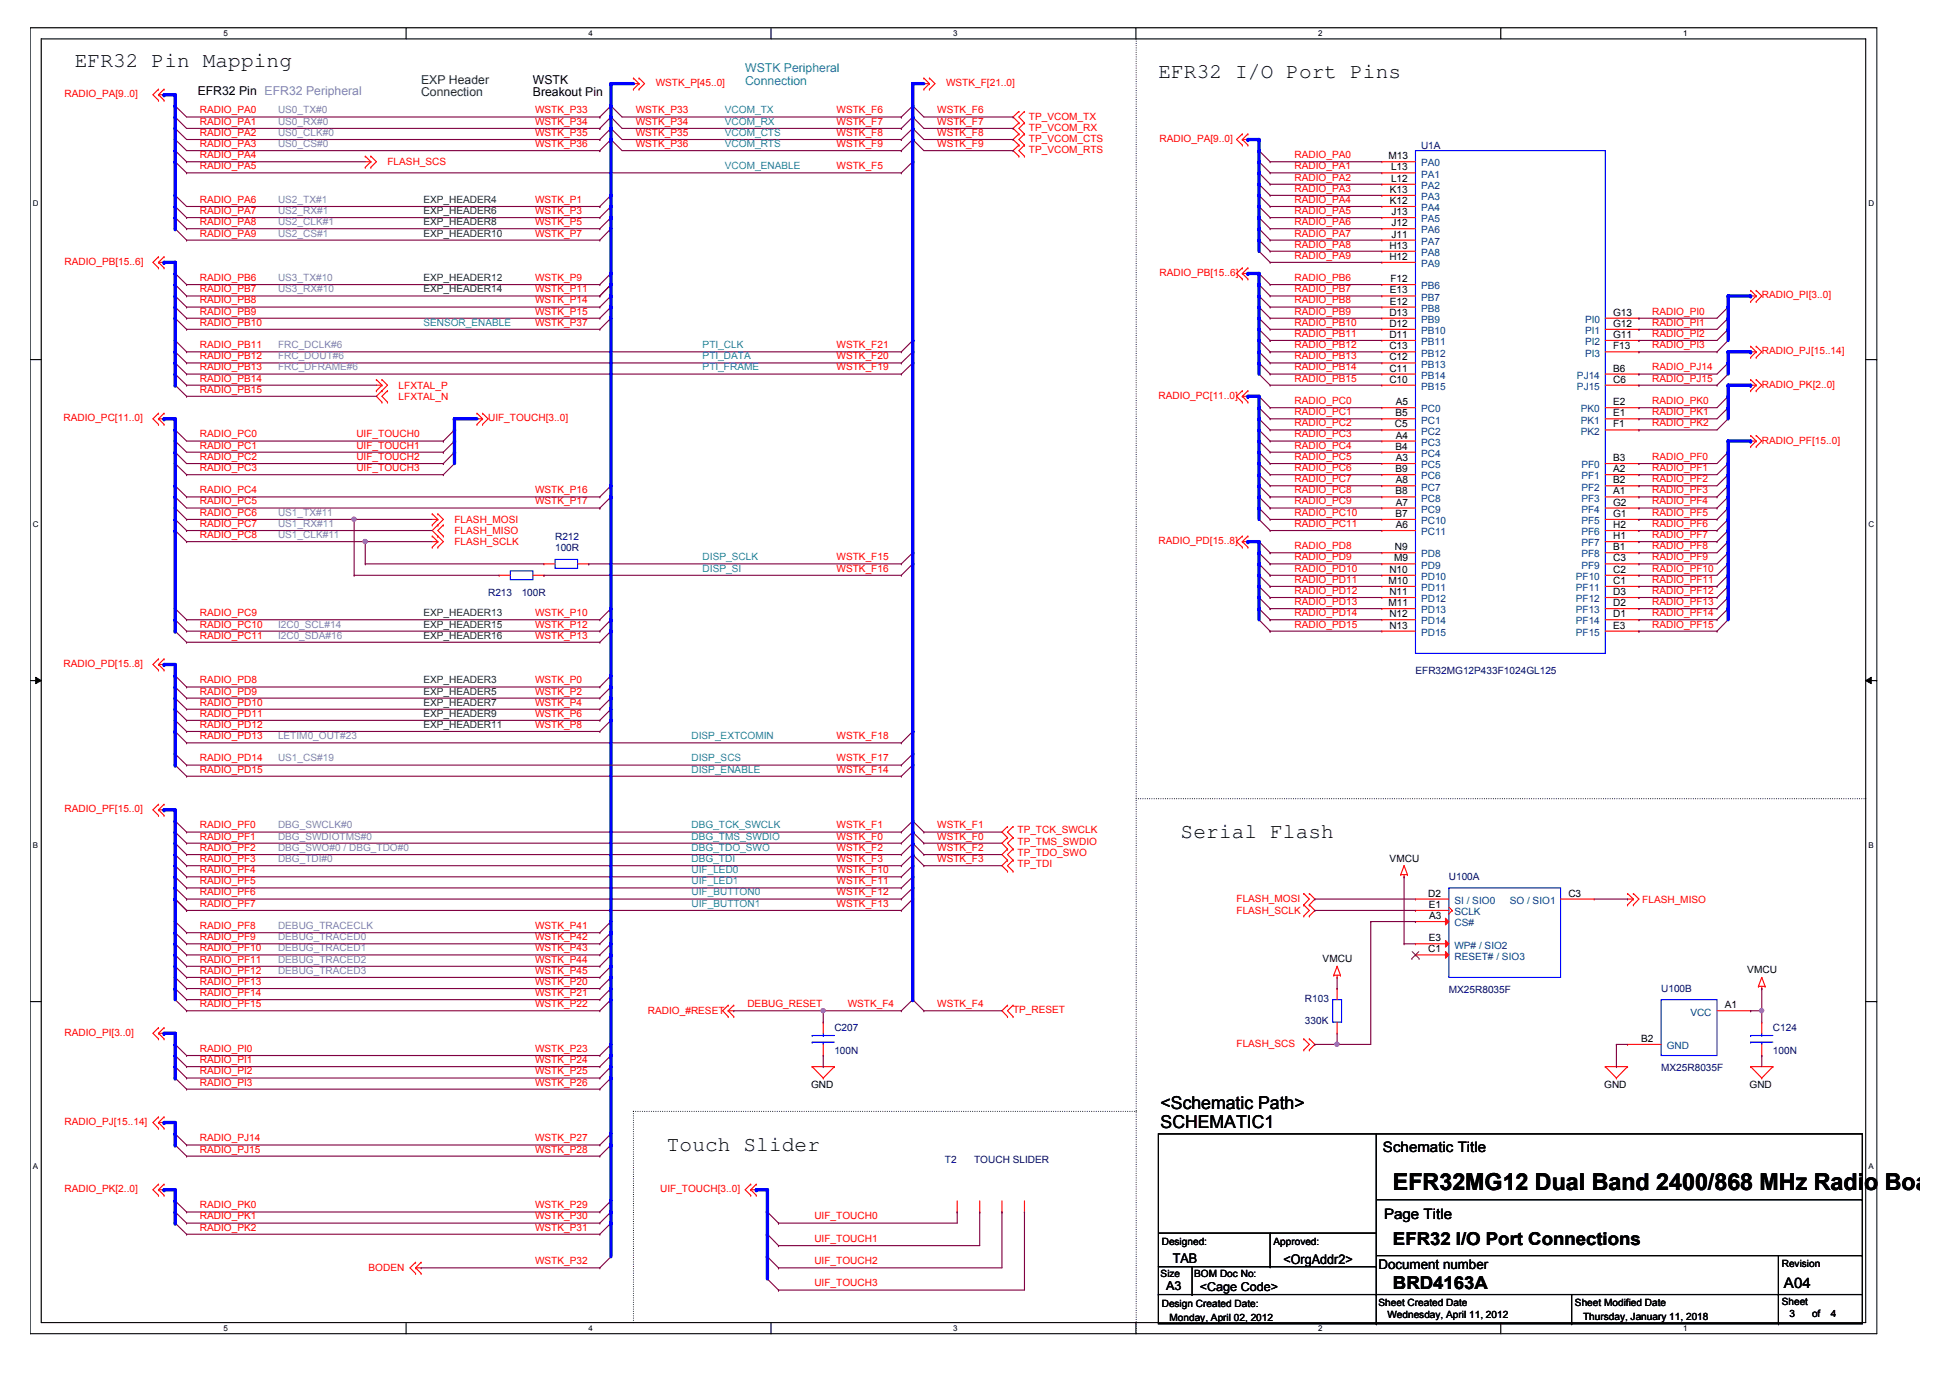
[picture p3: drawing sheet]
<svg xmlns="http://www.w3.org/2000/svg" width="297mm" height="210mm" viewBox="0 0 297 210" stroke-linecap="round" stroke-linejoin="round" font-family="sans-serif">
<defs><g id="words">
<text font-size="3.6" x="212.2" y="181.3">EFR32MG12 Dual Band 2400/868 MHz Radio Board</text>
<g font-size="3.2">
<text x="11.4" y="10.2">EFR32 Pin Mapping</text>
<text x="176.5" y="11.9">EFR32 I/O Port Pins</text>
<text x="179.8" y="127.6">Serial Flash</text>
<text x="101.6" y="175.3">Touch Slider</text>
</g>
<g font-size="2.7">
<text x="176.8" y="171.7">SCHEMATIC1</text>
<text x="176.8" y="168.9">&lt;Schematic Path&gt;</text>
<text x="212.2" y="189.7">EFR32 I/O Port Connections</text>
<text x="212.2" y="196.3">BRD4163A</text>
</g>
<g font-size="2.2">
<text x="210.7" y="175.4">Schematic Title</text>
<text x="210.8" y="185.6">Page Title</text>
<text x="271.8" y="196.2">A04</text>
</g>
<g font-size="2">
<text x="178.7" y="192.3">TAB</text>
<text x="195.5" y="192.5">&lt;OrgAddr2&gt;</text>
<text x="210" y="193.3">Document number</text>
</g>
<g font-size="1.9" fill="#0080ff">
<text x="113.5" y="11">WSTK Peripheral</text>
<text x="113.5" y="12.9">Connection</text>
</g>
<g font-size="1.9">
<text x="30.1" y="14.4">EFR32 Pin EFR32 Peripheral</text>
<text x="81.2" y="12.7">WSTK</text>
<text x="81.2" y="14.6">Breakout Pin</text>
<text x="177.6" y="196.5">A3</text>
<text x="182.8" y="196.7">&lt;Cage Code&gt;</text>
</g>
<g font-size="1.9" fill="#008000">
<text x="64.1" y="12.7">EXP Header</text>
<text x="64.1" y="14.6">Connection</text>
</g>
<g font-size="1.5" fill="#f00">
<text x="9.8" y="14.8">RADIO_PA[9..0]</text>
<text x="30.5" y="17.3">RADIO_PA0</text>
<text x="81.5" y="17.3">WSTK_P33</text>
<text x="96.8" y="17.3">WSTK_P33</text>
<text x="99.9" y="13.1">WSTK_P[45..0]</text>
<text x="127.4" y="17.3">WSTK_F6</text>
<text x="142.8" y="17.3">WSTK_F6</text>
<text x="144.1" y="13.1">WSTK_F[21..0]</text>
<text x="30.5" y="19">RADIO_PA1</text>
<text x="30.5" y="20.7">RADIO_PA2</text>
<text x="30.5" y="22.4">RADIO_PA3</text>
<text x="81.5" y="19">WSTK_P34</text>
<text x="81.5" y="20.7">WSTK_P35</text>
<text x="81.5" y="22.4">WSTK_P36</text>
<text x="96.8" y="19">WSTK_P34</text>
<text x="96.8" y="20.7">WSTK_P35</text>
<text x="96.8" y="22.4">WSTK_P36</text>
<text x="127.4" y="19">WSTK_F7</text>
<text x="127.4" y="20.7">WSTK_F8</text>
<text x="127.4" y="22.4">WSTK_F9</text>
<text x="142.8" y="19">WSTK_F7</text>
<text x="142.8" y="20.7">WSTK_F8</text>
<text x="142.8" y="22.4">WSTK_F9</text>
<text x="156.7" y="18.2">TP_VCOM_TX</text>
<text x="156.7" y="19.9">TP_VCOM_RX</text>
<text x="156.7" y="21.6">TP_VCOM_CTS</text>
<text x="156.7" y="23.3">TP_VCOM_RTS</text>
<text x="176.6" y="21.6">RADIO_PA[9..0]</text>
<text x="30.5" y="25.8">RADIO_PA5</text>
<text x="30.5" y="24.1">RADIO_PA4</text>
<text x="59" y="25.2">FLASH_SCS</text>
<text x="127.4" y="25.8">WSTK_F5</text>
<text x="197.2" y="27.5">RADIO_PA2</text>
<text x="197.2" y="29.2">RADIO_PA3</text>
<text x="197.2" y="25.8">RADIO_PA1</text>
<text x="197.2" y="24.1">RADIO_PA0</text>
<text x="30.5" y="32.6">RADIO_PA7</text>
<text x="30.5" y="34.3">RADIO_PA8</text>
<text x="30.5" y="30.9">RADIO_PA6</text>
<text x="81.5" y="30.9">WSTK_P1</text>
<text x="81.5" y="32.6">WSTK_P3</text>
<text x="81.5" y="34.3">WSTK_P5</text>
<text x="197.2" y="30.9">RADIO_PA4</text>
<text x="197.2" y="32.6">RADIO_PA5</text>
<text x="197.2" y="34.3">RADIO_PA6</text>
<text x="9.8" y="40.3">RADIO_PB[15..6]</text>
<text x="30.5" y="36">RADIO_PA9</text>
<text x="81.5" y="36">WSTK_P7</text>
<text x="197.2" y="36">RADIO_PA7</text>
<text x="197.2" y="37.7">RADIO_PA8</text>
<text x="197.2" y="39.4">RADIO_PA9</text>
<text x="30.5" y="42.8">RADIO_PB6</text>
<text x="30.5" y="44.5">RADIO_PB7</text>
<text x="30.5" y="46.2">RADIO_PB8</text>
<text x="30.5" y="47.9">RADIO_PB9</text>
<text x="81.5" y="46.2">WSTK_P14</text>
<text x="81.5" y="47.9">WSTK_P15</text>
<text x="81.5" y="42.8">WSTK_P9</text>
<text x="81.5" y="44.5">WSTK_P11</text>
<text x="176.6" y="42">RADIO_PB[15..6]</text>
<text x="197.2" y="47.9">RADIO_PB9</text>
<text x="197.2" y="44.5">RADIO_PB7</text>
<text x="197.2" y="42.8">RADIO_PB6</text>
<text x="197.2" y="46.2">RADIO_PB8</text>
<text x="251.7" y="47.9">RADIO_PI0</text>
<text x="268.4" y="45.4">RADIO_PI[3..0]</text>
<text x="30.5" y="53">RADIO_PB11</text>
<text x="30.5" y="49.6">RADIO_PB10</text>
<text x="81.5" y="49.6">WSTK_P37</text>
<text x="127.4" y="53">WSTK_F21</text>
<text x="197.2" y="53">RADIO_PB12</text>
<text x="197.2" y="51.3">RADIO_PB11</text>
<text x="197.2" y="49.6">RADIO_PB10</text>
<text x="251.7" y="49.6">RADIO_PI1</text>
<text x="251.7" y="51.3">RADIO_PI2</text>
<text x="251.7" y="53">RADIO_PI3</text>
<text x="268.4" y="53.9">RADIO_PJ[15..14]</text>
<text x="30.5" y="58.1">RADIO_PB14</text>
<text x="30.5" y="59.8">RADIO_PB15</text>
<text x="30.5" y="54.7">RADIO_PB12</text>
<text x="30.5" y="56.4">RADIO_PB13</text>
<text x="60.7" y="59.2">LFXTAL_P</text>
<text x="127.4" y="54.7">WSTK_F20</text>
<text x="127.4" y="56.4">WSTK_F19</text>
<text x="197.2" y="56.4">RADIO_PB14</text>
<text x="197.2" y="58.1">RADIO_PB15</text>
<text x="197.2" y="54.7">RADIO_PB13</text>
<text x="251.7" y="56.4">RADIO_PJ14</text>
<text x="251.7" y="58.1">RADIO_PJ15</text>
<text x="268.4" y="59.1">RADIO_PK[2..0]</text>
<text x="9.7" y="64.2">RADIO_PC[11..0]</text>
<text x="60.7" y="60.9">LFXTAL_N</text>
<text x="74.4" y="64.2">UIF_TOUCH[3..0]</text>
<text x="176.5" y="60.7">RADIO_PC[11..0]</text>
<text x="197.2" y="61.6">RADIO_PC0</text>
<text x="197.2" y="63.2">RADIO_PC1</text>
<text x="197.2" y="64.9">RADIO_PC2</text>
<text x="251.7" y="61.6">RADIO_PK0</text>
<text x="251.7" y="63.2">RADIO_PK1</text>
<text x="251.7" y="64.9">RADIO_PK2</text>
<text x="30.5" y="71.8">RADIO_PC3</text>
<text x="30.5" y="66.6">RADIO_PC0</text>
<text x="30.5" y="68.3">RADIO_PC1</text>
<text x="30.5" y="70.1">RADIO_PC2</text>
<text x="54.3" y="71.8">UIF_TOUCH3</text>
<text x="54.3" y="66.6">UIF_TOUCH0</text>
<text x="54.3" y="68.3">UIF_TOUCH1</text>
<text x="54.3" y="70.1">UIF_TOUCH2</text>
<text x="197.2" y="71.8">RADIO_PC6</text>
<text x="197.2" y="70.1">RADIO_PC5</text>
<text x="197.2" y="66.6">RADIO_PC3</text>
<text x="197.2" y="68.3">RADIO_PC4</text>
<text x="251.7" y="70.1">RADIO_PF0</text>
<text x="251.7" y="71.8">RADIO_PF1</text>
<text x="268.4" y="67.6">RADIO_PF[15..0]</text>
<text x="30.5" y="76.8">RADIO_PC5</text>
<text x="30.5" y="75.1">RADIO_PC4</text>
<text x="81.5" y="76.8">WSTK_P17</text>
<text x="81.5" y="75.1">WSTK_P16</text>
<text x="197.2" y="73.4">RADIO_PC7</text>
<text x="197.2" y="76.8">RADIO_PC9</text>
<text x="197.2" y="75.1">RADIO_PC8</text>
<text x="251.7" y="73.4">RADIO_PF2</text>
<text x="251.7" y="75.1">RADIO_PF3</text>
<text x="251.7" y="76.8">RADIO_PF4</text>
<text x="30.5" y="82">RADIO_PC8</text>
<text x="30.5" y="78.6">RADIO_PC6</text>
<text x="30.5" y="80.3">RADIO_PC7</text>
<text x="69.2" y="81.4">FLASH_MISO</text>
<text x="69.2" y="79.7">FLASH_MOSI</text>
<text x="69.2" y="83.1">FLASH_SCLK</text>
<text x="176.5" y="82.9">RADIO_PD[15..8]</text>
<text x="197.2" y="80.3">RADIO_PC11</text>
<text x="197.2" y="78.6">RADIO_PC10</text>
<text x="197.2" y="83.7">RADIO_PD8</text>
<text x="251.7" y="78.6">RADIO_PF5</text>
<text x="251.7" y="80.3">RADIO_PF6</text>
<text x="251.7" y="82">RADIO_PF7</text>
<text x="251.7" y="83.7">RADIO_PF8</text>
<text x="127.4" y="85.3">WSTK_F15</text>
<text x="127.4" y="87.1">WSTK_F16</text>
<text x="197.2" y="87.1">RADIO_PD10</text>
<text x="197.2" y="88.8">RADIO_PD11</text>
<text x="197.2" y="85.3">RADIO_PD9</text>
<text x="251.7" y="85.3">RADIO_PF9</text>
<text x="251.7" y="87.1">RADIO_PF10</text>
<text x="251.7" y="88.8">RADIO_PF11</text>
<text x="30.5" y="95.6">RADIO_PC10</text>
<text x="30.5" y="93.9">RADIO_PC9</text>
<text x="81.5" y="95.6">WSTK_P12</text>
<text x="81.5" y="93.9">WSTK_P10</text>
<text x="197.2" y="92.2">RADIO_PD13</text>
<text x="197.2" y="93.9">RADIO_PD14</text>
<text x="197.2" y="95.6">RADIO_PD15</text>
<text x="197.2" y="90.5">RADIO_PD12</text>
<text x="251.7" y="90.5">RADIO_PF12</text>
<text x="251.7" y="92.2">RADIO_PF13</text>
<text x="251.7" y="93.9">RADIO_PF14</text>
<text x="251.7" y="95.6">RADIO_PF15</text>
<text x="9.7" y="101.6">RADIO_PD[15..8]</text>
<text x="30.5" y="97.3">RADIO_PC11</text>
<text x="81.5" y="97.3">WSTK_P13</text>
<text x="30.5" y="105.8">RADIO_PD9</text>
<text x="30.5" y="107.5">RADIO_PD10</text>
<text x="30.5" y="104.1">RADIO_PD8</text>
<text x="81.5" y="105.8">WSTK_P2</text>
<text x="81.5" y="107.5">WSTK_P4</text>
<text x="81.5" y="104.1">WSTK_P0</text>
<text x="30.5" y="112.6">RADIO_PD13</text>
<text x="30.5" y="109.2">RADIO_PD11</text>
<text x="30.5" y="110.9">RADIO_PD12</text>
<text x="81.5" y="109.2">WSTK_P6</text>
<text x="81.5" y="110.9">WSTK_P8</text>
<text x="127.4" y="112.6">WSTK_F18</text>
<text x="30.5" y="117.7">RADIO_PD15</text>
<text x="30.5" y="116">RADIO_PD14</text>
<text x="127.4" y="117.7">WSTK_F14</text>
<text x="127.4" y="116">WSTK_F17</text>
<text x="9.8" y="123.7">RADIO_PF[15..0]</text>
<text x="30.5" y="126.2">RADIO_PF0</text>
<text x="30.5" y="127.9">RADIO_PF1</text>
<text x="30.5" y="129.6">RADIO_PF2</text>
<text x="30.5" y="131.3">RADIO_PF3</text>
<text x="127.4" y="126.2">WSTK_F1</text>
<text x="127.4" y="127.9">WSTK_F0</text>
<text x="127.4" y="129.6">WSTK_F2</text>
<text x="127.4" y="131.3">WSTK_F3</text>
<text x="142.8" y="131.3">WSTK_F3</text>
<text x="142.8" y="129.6">WSTK_F2</text>
<text x="142.8" y="126.2">WSTK_F1</text>
<text x="142.8" y="127.9">WSTK_F0</text>
<text x="155" y="127">TP_TCK_SWCLK</text>
<text x="155" y="130.3">TP_TDO_SWO</text>
<text x="155" y="128.7">TP_TMS_SWDIO</text>
<text x="30.5" y="136.4">RADIO_PF6</text>
<text x="30.5" y="133">RADIO_PF4</text>
<text x="30.5" y="134.7">RADIO_PF5</text>
<text x="127.4" y="136.4">WSTK_F12</text>
<text x="127.4" y="133">WSTK_F10</text>
<text x="127.4" y="134.7">WSTK_F11</text>
<text x="155" y="132.1">TP_TDI</text>
<text x="188.4" y="137.3">FLASH_MOSI</text>
<text x="250.2" y="137.5">FLASH_MISO</text>
<text x="30.5" y="138.1">RADIO_PF7</text>
<text x="30.5" y="143.2">RADIO_PF9</text>
<text x="30.5" y="141.5">RADIO_PF8</text>
<text x="81.5" y="143.2">WSTK_P42</text>
<text x="81.5" y="141.5">WSTK_P41</text>
<text x="127.4" y="138.1">WSTK_F13</text>
<text x="188.4" y="139.2">FLASH_SCLK</text>
<text x="30.5" y="144.9">RADIO_PF10</text>
<text x="30.5" y="148.3">RADIO_PF12</text>
<text x="30.5" y="146.6">RADIO_PF11</text>
<text x="81.5" y="144.9">WSTK_P43</text>
<text x="81.5" y="148.3">WSTK_P45</text>
<text x="81.5" y="146.6">WSTK_P44</text>
<text x="30.5" y="151.7">RADIO_PF14</text>
<text x="30.5" y="153.4">RADIO_PF15</text>
<text x="30.5" y="150">RADIO_PF13</text>
<text x="81.5" y="151.7">WSTK_P21</text>
<text x="81.5" y="153.4">WSTK_P22</text>
<text x="81.5" y="150">WSTK_P20</text>
<text x="98.7" y="154.5">RADIO_#RESET</text>
<text x="113.8" y="153.4">DEBUG_RESET</text>
<text x="129.1" y="153.4">WSTK_F4</text>
<text x="142.8" y="153.4">WSTK_F4</text>
<text x="154.3" y="154.3">TP_RESET</text>
<text x="9.8" y="157.8">RADIO_PI[3..0]</text>
<text x="30.5" y="160.2">RADIO_PI0</text>
<text x="30.5" y="161.9">RADIO_PI1</text>
<text x="81.5" y="160.2">WSTK_P23</text>
<text x="81.5" y="161.9">WSTK_P24</text>
<text x="188.4" y="159.5">FLASH_SCS</text>
<text x="30.5" y="163.7">RADIO_PI2</text>
<text x="30.5" y="165.4">RADIO_PI3</text>
<text x="81.5" y="163.7">WSTK_P25</text>
<text x="81.5" y="165.4">WSTK_P26</text>
<text x="9.8" y="171.4">RADIO_PJ[15..14]</text>
<text x="30.5" y="173.9">RADIO_PJ14</text>
<text x="81.5" y="173.9">WSTK_P27</text>
<text x="30.5" y="175.6">RADIO_PJ15</text>
<text x="81.5" y="175.6">WSTK_P28</text>
<text x="9.8" y="181.6">RADIO_PK[2..0]</text>
<text x="30.5" y="184.1">RADIO_PK0</text>
<text x="30.5" y="185.8">RADIO_PK1</text>
<text x="81.5" y="184.1">WSTK_P29</text>
<text x="81.5" y="185.8">WSTK_P30</text>
<text x="100.6" y="181.6">UIF_TOUCH[3..0]</text>
<text x="124.1" y="185.8">UIF_TOUCH0</text>
<text x="30.5" y="187.5">RADIO_PK2</text>
<text x="81.5" y="187.5">WSTK_P31</text>
<text x="124.1" y="189.2">UIF_TOUCH1</text>
<text x="56.1" y="193.7">BODEN</text>
<text x="81.5" y="192.6">WSTK_P32</text>
<text x="124.1" y="192.6">UIF_TOUCH2</text>
<text x="124.1" y="196">UIF_TOUCH3</text>
</g>
<g font-size="1.5" fill="#8080c0">
<text x="42.3" y="17.3">US0_TX#0</text>
<text x="42.3" y="19">US0_RX#0</text>
<text x="42.3" y="20.7">US0_CLK#0</text>
<text x="42.3" y="22.4">US0_CS#0</text>
<text x="42.3" y="32.6">US2_RX#1</text>
<text x="42.3" y="34.3">US2_CLK#1</text>
<text x="42.3" y="30.9">US2_TX#1</text>
<text x="42.3" y="36">US2_CS#1</text>
<text x="42.3" y="42.8">US3_TX#10</text>
<text x="42.3" y="44.5">US3_RX#10</text>
<text x="42.3" y="53">FRC_DCLK#6</text>
<text x="42.3" y="54.7">FRC_DOUT#6</text>
<text x="42.3" y="56.4">FRC_DFRAME#6</text>
<text x="42.3" y="82">US1_CLK#11</text>
<text x="42.3" y="78.6">US1_TX#11</text>
<text x="42.3" y="80.3">US1_RX#11</text>
<text x="42.3" y="95.6">I2C0_SCL#14</text>
<text x="42.3" y="97.3">I2C0_SDA#16</text>
<text x="42.3" y="112.6">LETIM0_OUT#23</text>
<text x="42.3" y="116">US1_CS#19</text>
<text x="42.3" y="126.2">DBG_SWCLK#0</text>
<text x="42.3" y="127.9">DBG_SWDIOTMS#0</text>
<text x="42.3" y="129.6">DBG_SWO#0 / DBG_TDO#0</text>
<text x="42.3" y="131.3">DBG_TDI#0</text>
<text x="42.3" y="143.2">DEBUG_TRACED0</text>
<text x="42.3" y="141.5">DEBUG_TRACECLK</text>
<text x="42.3" y="144.9">DEBUG_TRACED1</text>
<text x="42.3" y="148.3">DEBUG_TRACED3</text>
<text x="42.3" y="146.6">DEBUG_TRACED2</text>
</g>
<g font-size="1.5" fill="#0080ff">
<text x="110.4" y="17.3">VCOM_TX</text>
<text x="110.4" y="19">VCOM_RX</text>
<text x="110.4" y="20.7">VCOM_CTS</text>
<text x="110.4" y="22.4">VCOM_RTS</text>
<text x="110.4" y="25.8">VCOM_ENABLE</text>
<text x="64.5" y="49.6">SENSOR_ENABLE</text>
<text x="107" y="53">PTI_CLK</text>
<text x="107" y="54.7">PTI_DATA</text>
<text x="107" y="56.4">PTI_FRAME</text>
<text x="107" y="85.3">DISP_SCLK</text>
<text x="107" y="87.1">DISP_SI</text>
<text x="105.3" y="112.6">DISP_EXTCOMIN</text>
<text x="105.3" y="117.7">DISP_ENABLE</text>
<text x="105.3" y="116">DISP_SCS</text>
<text x="105.3" y="126.2">DBG_TCK_SWCLK</text>
<text x="105.3" y="127.9">DBG_TMS_SWDIO</text>
<text x="105.3" y="129.6">DBG_TDO_SWO</text>
<text x="105.3" y="131.3">DBG_TDI</text>
<text x="105.3" y="136.4">UIF_BUTTON0</text>
<text x="105.3" y="133">UIF_LED0</text>
<text x="105.3" y="134.7">UIF_LED1</text>
<text x="105.3" y="138.1">UIF_BUTTON1</text>
</g>
<g font-size="1.5" fill="#000080">
<text x="216.5" y="22.6">U1A</text>
<text x="84.6" y="82.2">R212</text>
<text x="84.6" y="83.9">100R</text>
<text x="74.4" y="90.7">R213</text>
<text x="79.5" y="90.7">100R</text>
<text x="215.6" y="102.6">EFR32MG12P433F1024GL125</text>
<text x="220.7" y="134.1">U100A</text>
<text x="198.8" y="152.7">R103</text>
<text x="220.7" y="151.3">MX25R8035F</text>
<text x="253" y="151.1">U100B</text>
<text x="127.1" y="157.1">C207</text>
<text x="127.1" y="160.5">100N</text>
<text x="198.8" y="156">330K</text>
<text x="270.1" y="157.1">C124</text>
<text x="270.1" y="160.5">100N</text>
<text x="253" y="163.2">MX25R8035F</text>
<text x="143.9" y="177.2">T2</text>
<text x="148.4" y="177.2">TOUCH SLIDER</text>
</g>
<g font-size="1.5">
<text x="211.5" y="24.3">M13</text>
<text x="211.7" y="29.4">K13</text>
<text x="211.9" y="25.9">L13</text>
<text x="211.9" y="27.7">L12</text>
<text x="211.7" y="31.1">K12</text>
<text x="212" y="32.8">J13</text>
<text x="212" y="34.5">J12</text>
<text x="211.6" y="37.9">H13</text>
<text x="211.6" y="39.6">H12</text>
<text x="212" y="36.2">J11</text>
<text x="211.7" y="44.7">E13</text>
<text x="211.7" y="46.4">E12</text>
<text x="211.8" y="43">F12</text>
<text x="211.6" y="48.1">D13</text>
<text x="211.6" y="49.8">D12</text>
<text x="211.6" y="51.5">D11</text>
<text x="211.6" y="53.2">C13</text>
<text x="245.7" y="48.1">G13</text>
<text x="245.7" y="49.8">G12</text>
<text x="245.7" y="51.5">G11</text>
<text x="245.7" y="53.2">F13</text>
<text x="211.6" y="54.9">C12</text>
<text x="211.6" y="56.6">C11</text>
<text x="211.6" y="58.3">C10</text>
<text x="245.7" y="56.6">B6</text>
<text x="245.7" y="58.3">C6</text>
<text x="212.5" y="65.1">C5</text>
<text x="212.6" y="63.4">B5</text>
<text x="212.6" y="61.7">A5</text>
<text x="245.7" y="61.7">E2</text>
<text x="245.7" y="63.4">E1</text>
<text x="245.7" y="65.1">F1</text>
<text x="212.6" y="68.5">B4</text>
<text x="212.6" y="71.9">B9</text>
<text x="212.6" y="66.8">A4</text>
<text x="212.6" y="70.2">A3</text>
<text x="245.7" y="70.2">B3</text>
<text x="245.7" y="71.9">A2</text>
<text x="212.6" y="75.3">B8</text>
<text x="212.6" y="73.6">A8</text>
<text x="212.6" y="77">A7</text>
<text x="245.7" y="73.6">B2</text>
<text x="245.7" y="75.3">A1</text>
<text x="245.7" y="77">G2</text>
<text x="212.5" y="83.8">N9</text>
<text x="212.6" y="78.7">B7</text>
<text x="212.6" y="80.4">A6</text>
<text x="245.7" y="78.7">G1</text>
<text x="245.7" y="80.4">H2</text>
<text x="245.7" y="82.1">H1</text>
<text x="245.7" y="83.8">B1</text>
<text x="211.5" y="88.9">M10</text>
<text x="211.6" y="87.2">N10</text>
<text x="212.4" y="85.5">M9</text>
<text x="245.7" y="85.5">C3</text>
<text x="245.7" y="87.2">C2</text>
<text x="245.7" y="88.9">C1</text>
<text x="211.5" y="92.3">M11</text>
<text x="211.6" y="90.6">N11</text>
<text x="211.6" y="94">N12</text>
<text x="211.6" y="95.8">N13</text>
<text x="245.7" y="90.6">D3</text>
<text x="245.7" y="92.3">D2</text>
<text x="245.7" y="94">D1</text>
<text x="245.7" y="95.8">E3</text>
<text x="211.7" y="131.2">VMCU</text>
<text x="217.6" y="136.6">D2</text>
<text x="238.9" y="136.6">C3</text>
<text x="217.6" y="138.3">E1</text>
<text x="217.6" y="143.4">E3</text>
<text x="217.7" y="140">A3</text>
<text x="201.5" y="146.5">VMCU</text>
<text x="217.6" y="145.1">C1</text>
<text x="266.2" y="148.3">VMCU</text>
<text x="262.7" y="153.6">A1</text>
<text x="250" y="158.7">B2</text>
<text x="123.5" y="165.8">GND</text>
<text x="244.4" y="165.8">GND</text>
<text x="266.5" y="165.8">GND</text>
<text x="177" y="189.6">Designed:</text>
<text x="194" y="189.6">Approved:</text>
<text x="176.8" y="194.5">Size</text>
<text x="181.9" y="194.5">BOM Doc No:</text>
<text x="271.4" y="193">Revision</text>
<text x="177" y="199.1">Design Created Date:</text>
<text x="178.2" y="201.2">Monday, April 02, 2012</text>
<text x="210" y="199">Sheet Created Date</text>
<text x="211.3" y="200.8">Wednesday, April 11, 2012</text>
<text x="239.9" y="199">Sheet Modified Date</text>
<text x="241.1" y="201">Thursday, January 11, 2018</text>
<text x="271.4" y="198.8">Sheet</text>
<text x="272.6" y="200.7">3</text>
<text x="276" y="200.7">of</text>
<text x="278.9" y="200.7">4</text>
</g>
<g font-size="1.5" fill="#004080">
<text x="216.5" y="25.4">PA0</text>
<text x="216.5" y="27.1">PA1</text>
<text x="216.5" y="28.8">PA2</text>
<text x="216.5" y="30.5">PA3</text>
<text x="216.5" y="32.2">PA4</text>
<text x="216.5" y="33.9">PA5</text>
<text x="216.5" y="35.6">PA6</text>
<text x="216.5" y="37.3">PA7</text>
<text x="216.5" y="39">PA8</text>
<text x="216.5" y="40.7">PA9</text>
<text x="216.5" y="44.1">PB6</text>
<text x="216.5" y="45.8">PB7</text>
<text x="216.5" y="47.5">PB8</text>
<text x="216.5" y="49.2">PB9</text>
<text x="216.5" y="50.9">PB10</text>
<text x="216.5" y="52.6">PB11</text>
<text x="241.4" y="49.2">PI0</text>
<text x="241.4" y="50.9">PI1</text>
<text x="241.4" y="52.6">PI2</text>
<text x="216.5" y="54.3">PB12</text>
<text x="216.5" y="56">PB13</text>
<text x="216.5" y="57.7">PB14</text>
<text x="216.5" y="59.4">PB15</text>
<text x="240.2" y="57.7">PJ14</text>
<text x="240.2" y="59.4">PJ15</text>
<text x="241.4" y="54.3">PI3</text>
<text x="216.5" y="62.8">PC0</text>
<text x="216.5" y="64.5">PC1</text>
<text x="240.8" y="62.8">PK0</text>
<text x="240.8" y="64.5">PK1</text>
<text x="216.5" y="66.2">PC2</text>
<text x="216.5" y="67.9">PC3</text>
<text x="216.5" y="69.6">PC4</text>
<text x="216.5" y="71.3">PC5</text>
<text x="240.8" y="66.2">PK2</text>
<text x="240.9" y="71.3">PF0</text>
<text x="216.5" y="73">PC6</text>
<text x="216.5" y="74.7">PC7</text>
<text x="216.5" y="76.4">PC8</text>
<text x="240.9" y="73">PF1</text>
<text x="240.9" y="74.7">PF2</text>
<text x="240.9" y="76.4">PF3</text>
<text x="216.5" y="78.1">PC9</text>
<text x="216.5" y="79.8">PC10</text>
<text x="216.5" y="81.5">PC11</text>
<text x="240.9" y="78.1">PF4</text>
<text x="240.9" y="79.8">PF5</text>
<text x="240.9" y="81.5">PF6</text>
<text x="240.9" y="83.2">PF7</text>
<text x="216.5" y="84.9">PD8</text>
<text x="216.5" y="86.6">PD9</text>
<text x="216.5" y="88.3">PD10</text>
<text x="240" y="88.3">PF10</text>
<text x="240.9" y="84.9">PF8</text>
<text x="240.9" y="86.6">PF9</text>
<text x="216.5" y="90">PD11</text>
<text x="216.5" y="91.7">PD12</text>
<text x="216.5" y="93.4">PD13</text>
<text x="216.5" y="95.1">PD14</text>
<text x="240" y="90">PF11</text>
<text x="240" y="91.7">PF12</text>
<text x="240" y="93.4">PF13</text>
<text x="240" y="95.1">PF14</text>
<text x="216.5" y="96.9">PD15</text>
<text x="240" y="96.9">PF15</text>
<text x="221.5" y="137.7">SI / SIO0</text>
<text x="230" y="137.7">SO / SIO1</text>
<text x="221.5" y="139.4">SCLK</text>
<text x="221.5" y="141.1">CS#</text>
<text x="221.5" y="146.2">RESET# / SIO3</text>
<text x="221.5" y="144.5">WP# / SIO2</text>
<text x="257.5" y="154.7">VCC</text>
<text x="253.9" y="159.8">GND</text>
</g>
<g font-size="1.5" fill="#008000">
<text x="64.5" y="32.6">EXP_HEADER6</text>
<text x="64.5" y="34.3">EXP_HEADER8</text>
<text x="64.5" y="30.9">EXP_HEADER4</text>
<text x="64.5" y="36">EXP_HEADER10</text>
<text x="64.5" y="42.8">EXP_HEADER12</text>
<text x="64.5" y="44.5">EXP_HEADER14</text>
<text x="64.5" y="95.6">EXP_HEADER15</text>
<text x="64.5" y="93.9">EXP_HEADER13</text>
<text x="64.5" y="97.3">EXP_HEADER16</text>
<text x="64.5" y="105.8">EXP_HEADER5</text>
<text x="64.5" y="107.5">EXP_HEADER7</text>
<text x="64.5" y="104.1">EXP_HEADER3</text>
<text x="64.5" y="109.2">EXP_HEADER9</text>
<text x="64.5" y="110.9">EXP_HEADER11</text>
</g>
<g font-size="1.2">
<text x="34" y="5.5">5</text>
<text x="89.6" y="5.5">4</text>
<text x="145.2" y="5.5">3</text>
<text x="200.8" y="5.5">2</text>
<text x="256.4" y="5.5">1</text>
<text x="5" y="31.5">D</text>
<text x="284.6" y="31.5">D</text>
<text x="5" y="80.3">C</text>
<text x="284.6" y="80.3">C</text>
<text x="5" y="129.2">B</text>
<text x="284.6" y="129.2">B</text>
<text x="5" y="178.1">A</text>
<text x="284.6" y="178.1">A</text>
<text x="34" y="202.7">5</text>
<text x="89.6" y="202.7">4</text>
<text x="145.2" y="202.7">3</text>
<text x="200.8" y="202.7">2</text>
<text x="256.4" y="202.7">1</text>
</g>
</g></defs>
<path d="M4.6 4.2h281.3v199h-281.3zM6.3 5.9h277.9v195.6h-277.9z" fill="none" stroke="#000" stroke-width=".17"/>
<g fill="#fff">
<path d="M34 4.4h.7v1.4h-.7z"/>
<path d="M34 201.6h.7v1.4h-.7z"/>
</g>
<path d="M61.9 4.2v1.7M61.9 201.5v1.7" fill="none" stroke="#000" stroke-width=".17"/>
<g fill="#fff">
<path d="M89.6 4.4h.7v1.4h-.7z"/>
<path d="M89.6 201.6h.7v1.4h-.7z"/>
</g>
<path d="M117.4 4.2v1.7M117.4 201.5v1.7" fill="none" stroke="#000" stroke-width=".17"/>
<g fill="#fff">
<path d="M145.2 4.4h.7v1.4h-.7z"/>
<path d="M145.2 201.6h.7v1.4h-.7z"/>
</g>
<path d="M173 4.2v1.7M173 201.5v1.7" fill="none" stroke="#000" stroke-width=".17"/>
<g fill="#fff">
<path d="M200.8 4.4h.6v1.4h-.6z"/>
<path d="M200.8 201.6h.6v1.4h-.6z"/>
</g>
<path d="M228.6 4.2v1.7M228.6 201.5v1.7" fill="none" stroke="#000" stroke-width=".17"/>
<g fill="#fff">
<path d="M256.4 4.4h.6v1.4h-.6z"/>
<path d="M256.4 201.6h.6v1.4h-.6z"/>
<path d="M5 30.4h.9v1.3h-.9z"/>
<path d="M284.6 30.4h.9v1.3h-.9z"/>
<path d="M5 79.2h.9v1.4h-.9z"/>
<path d="M284.6 79.2h.9v1.4h-.9z"/>
</g>
<path d="M4.6 54.8h1.7M284.2 54.8h1.7" fill="none" stroke="#000" stroke-width=".17"/>
<g fill="#fff">
<path d="M5 128.1h.8v1.4h-.8z"/>
<path d="M284.6 128.1h.8v1.4h-.8z"/>
</g>
<path d="M4.6 103.7h1.7M284.2 103.7h1.7" fill="none" stroke="#000" stroke-width=".17"/>
<path d="M5.4 103.2l.9 .5-.9 .4zM284.2 103.7l.8-.5v.9z" fill="#000"/>
<path d="M5.4 103.2l.9 .5-.9 .4zM284.2 103.7l.8-.5v.9z" fill="none" stroke="#000" stroke-width=".15"/>
<g fill="#fff">
<path d="M5 177h.8v1.3h-.8z"/>
<path d="M284.6 177h.8v1.3h-.8z"/>
</g>
<g fill="none" stroke="#000" stroke-width=".17">
<path d="M4.6 152.6h1.7M284.2 152.6h1.7M176.5 172.7h107.2v28.9h-107.2zM209.6 172.7v28.9M176.5 197.2h.1M176.5 197.2h107.2M176.5 193h33.1M176.5 187.8h33.1M181.6 197.2h.1M181.6 193v4.2M193.5 193h.1M193.5 187.8v5.2"/>
<path d="M209.6 197.2h.1M209.6 193h.1M209.6 187.8h.1M209.6 182.8h74.1M209.6 191.3h74.1M239.4 197.2v4.4M270.9 197.2h.1M270.9 191.3v10.3M283.7 182.8h.1M283.7 191.3h.1M209.6 201.6h.1M239.4 201.6h.1"/>
<path d="M270.9 201.6h.1"/>
</g>
<path d="M173.1 5.9v197.3M173.1 121.7h111.1M284.2 121.7h.1M96.5 169.3h.1M96.5 169.3h76.6M173.1 169.3h.1M96.5 201.5v-32.2M173.1 203.2h.1" fill="none" stroke="#000" stroke-width=".17" stroke-dasharray="0 .3"/>
<g fill="none" stroke="#f00" stroke-width=".17">
<path d="M24.1 13.6h.1M24.1 15.3h.1M24.1 14.4h.1M24.1 13.6l-.8 .8 .8 .9M24.1 14.4l.9 .9M24.1 14.4h.9M25 13.6h.1M25 15.3h.1M25 13.6l-.9 .8M96.5 11.9h.1M96.5 13.6h.1M96.5 11.9l.8 .8"/>
<path d="M96.5 12.7h.8M97.3 11.9h.1M97.3 13.6h.1M97.3 12.7h.1M97.3 11.9l.9 .8-.9 .9M97.3 12.7l-.8 .9M140.7 11.9h.1M140.7 13.6h.1M140.7 12.7h.9M140.7 11.9l.9 .8M141.6 11.9h.1M141.6 13.6h.1"/>
<path d="M141.6 12.7h.1M141.6 11.9l.8 .8-.8 .9M141.6 12.7l-.9 .9M155.2 18.7h.1M155.2 17h.1M155.2 17l-.9 .8 .9 .9M155.2 18.7l-.9 .9 .9 .8M156.1 18.7h.1M156.1 17h.1M156.1 17l-.9 .8 .9 .9M156.1 18.7l-.9 .9 .9 .8M24.1 39.1h.1"/>
<path d="M24.1 40h.1M24.1 39.1l-.8 .9 .8 .8M24.1 40l.9 .8M24.1 40h.9M25 39.1h.1M25 39.1l-.9 .9M55.6 25.5h.1M55.6 23.8h.1M55.6 23.8l.9 .8M55.6 24.6h.9M56.5 25.5h.1M56.5 23.8h.1"/>
<path d="M56.5 24.6h.1M56.5 23.8l.8 .8-.8 .9M56.5 24.6l-.9 .9M155.2 20.4h.1M155.2 22.1h.1M155.2 23.8h.1M155.2 20.4l-.9 .9 .9 .8M155.2 22.1l-.9 .8 .9 .9M156.1 20.4h.1M156.1 22.1h.1M156.1 23.8h.1M156.1 20.4l-.9 .9 .9 .8"/>
<path d="M156.1 22.1l-.9 .8 .9 .9M189.2 20.4h.1M189.2 22.1h.1M189.2 21.3h.1M189.2 20.4l-.8 .9 .8 .8M189.2 21.3l.9 .8M189.2 21.3h.9M190.1 20.4h.1M190.1 22.1h.1M190.1 20.4l-.9 .9M210.5 24.6h.1M210.5 26.3h.1"/>
<path d="M210.5 28.1h.1M210.5 29.8h.1M210.5 31.5h.1M210.5 33.1h.1M210.5 34.8h.1M210.5 36.6h.1M210.5 38.3h.1M210.5 40h.1M210.5 40h5.1M210.5 24.6h5.1M210.5 26.3h5.1M210.5 28.1h5.1"/>
<path d="M210.5 29.8h5.1M210.5 31.5h5.1M210.5 33.1h5.1M210.5 34.8h5.1M210.5 36.6h5.1M210.5 38.3h5.1M24.1 40.8h.1M25 40.8h.1M57.3 57.8h.1M57.3 59.5h.1M57.3 57.8l.9 .9M57.3 58.7h.9"/>
<path d="M58.2 57.8h.1M58.2 59.5h.1M58.2 58.7h.1M58.2 57.8l.8 .9-1.7 1.7 .9 .9M58.2 58.7l-.9 .8M59 59.5h.1M59 59.5l-.8 .9 .8 .9M189.2 40.8h.1M189.2 42.5h.1M189.2 41.7h.1M189.2 59.5h.1M189.2 40.8l-.8 .9 .8 .8"/>
<path d="M189.2 41.7l.9 .8M189.2 41.7h.9M189.2 59.5l-.8 .9 .8 .9M190.1 40.8h.1M190.1 42.5h.1M190.1 59.5h.1M190.1 40.8l-.9 .9M190.1 59.5l-.9 .9M210.5 43.3h.1M210.5 45.1h.1M210.5 46.8h.1M210.5 48.5h.1"/>
<path d="M210.5 50.2h.1M210.5 51.9h.1M210.5 53.6h.1M210.5 55.3h.1M210.5 57h.1M210.5 58.7h.1M210.5 58.7h5.1M210.5 53.6h5.1M210.5 45.1h5.1M210.5 43.3h5.1M210.5 46.8h5.1M210.5 48.5h5.1"/>
<path d="M210.5 50.2h5.1M210.5 51.9h5.1M210.5 55.3h5.1M210.5 57h5.1M244.5 58.7h5.2M244.5 53.6h5.2M244.5 48.5h5.2M244.5 50.2h5.2M244.5 51.9h5.2M244.5 57h5.2M249.7 48.5h.1M249.7 50.2h.1"/>
<path d="M249.7 51.9h.1M249.7 53.6h.1M249.7 57h.1M249.7 58.7h.1M266.7 59.5h.1M266.7 57.8h.1M266.7 54.4h.1M266.7 52.7h.1M266.7 45.9h.1M266.7 44.2h.1M266.7 58.7h.8M266.7 57.8l.8 .9"/>
<path d="M266.7 52.7l.8 .9M266.7 53.6h.8M266.7 44.2l.8 .9M266.7 45.1h.8M267.5 59.5h.1M267.5 57.8h.1M267.5 58.7h.1M267.5 54.4h.1M267.5 52.7h.1M267.5 53.6h.1M267.5 45.9h.1M267.5 44.2h.1"/>
<path d="M267.5 45.1h.1M267.5 57.8l.9 .9-.9 .8M267.5 58.7l-.8 .8M267.5 52.7l.9 .9-.9 .8M267.5 53.6l-.8 .8M267.5 44.2l.9 .9-.9 .8M267.5 45.1l-.8 .8M24.1 64.6h.1M24.1 62.9h.1M24.1 63.8h.1M24.1 62.9l-.8 .9 .8 .8M24.1 63.8l.9 .8"/>
<path d="M24.1 63.8h.9M25 64.6h.1M25 62.9h.1M25 62.9l-.9 .9M58.2 61.3h.1M59 61.3h.1M65.8 80h.1M65.8 78.3h.1M65.8 78.3l.9 .8M65.8 79.1h.9M66.7 80h.1M66.7 78.3h.1"/>
<path d="M66.7 79.1h.1M66.7 78.3l.8 .8-1.7 1.7 1.7 1.7-.8 .9M66.7 79.1l-.9 .9M67.5 80h.1M67.5 80l-.8 .8 .8 .9M72.7 62.9h.1M72.7 64.6h.1M72.7 63.8h.8M72.7 62.9l.8 .9M73.5 62.9h.1M73.5 64.6h.1M73.5 63.8h.1"/>
<path d="M73.5 62.9l.9 .9-.9 .8M73.5 63.8l-.8 .8M189.2 61.3h.1M189.2 60.4h.1M189.2 60.4l.9 .9M189.2 60.4h.9M190.1 61.3h.1M210.5 62.1h.1M210.5 63.8h.1M210.5 65.5h.1M210.5 67.2h.1M210.5 68.9h.1"/>
<path d="M210.5 70.6h.1M210.5 72.3h.1M210.5 74h.1M210.5 75.7h.1M210.5 77.4h.1M210.5 79.1h.1M210.5 67.2h5.1M210.5 63.8h5.1M210.5 79.1h5.1M210.5 62.1h5.1M210.5 65.5h5.1M210.5 68.9h5.1"/>
<path d="M210.5 70.6h5.1M210.5 72.3h5.1M210.5 74h5.1M210.5 75.7h5.1M210.5 77.4h5.1M244.5 63.8h5.2M244.5 79.1h5.2M244.5 62.1h5.2M244.5 65.5h5.2M244.5 70.6h5.2M244.5 72.3h5.2M244.5 74h5.2"/>
<path d="M244.5 75.7h5.2M244.5 77.4h5.2M249.7 70.6h.1M249.7 72.3h.1M249.7 74h.1M249.7 75.7h.1M249.7 77.4h.1M249.7 79.1h.1M249.7 62.1h.1M249.7 63.8h.1M249.7 65.5h.1M266.7 68h.1"/>
<path d="M266.7 66.3h.1M266.7 66.3l.8 .9M266.7 67.2h.8M267.5 68h.1M267.5 66.3h.1M267.5 67.2h.1M267.5 66.3l.9 .9-.9 .8M267.5 67.2l-.8 .8M65.8 83.4h.1M65.8 81.7h.1M65.8 82.5h.9M65.8 81.7l.9 .8"/>
<path d="M66.7 81.7h.1M66.7 83.4h.1M66.7 82.5h.1M66.7 82.5l-.9 .9M67.5 81.7h.1M82.9 85.9h.1M82.9 85.9h1.7M88 85.9h1.7M89.7 85.9h.1M189.2 83.4h.1M189.2 81.7h.1M189.2 82.5h.1"/>
<path d="M189.2 81.7l-.8 .8 .8 .9M189.2 82.5l.9 .9M189.2 82.5h.9M190.1 83.4h.1M190.1 81.7h.1M190.1 81.7l-.9 .8M210.5 80.8h.1M210.5 84.2h.1M210.5 85.9h.1M210.5 87.6h.1M210.5 89.3h.1M210.5 91h.1"/>
<path d="M210.5 92.7h.1M210.5 94.4h.1M210.5 96.1h.1M210.5 80.8h5.1M210.5 84.2h5.1M210.5 85.9h5.1M210.5 87.6h5.1M210.5 89.3h5.1M210.5 91h5.1M210.5 92.7h5.1M210.5 94.4h5.1M210.5 96.1h5.1"/>
<path d="M244.5 82.5h5.2M244.5 80.8h5.2M244.5 84.2h5.2M244.5 85.9h5.2M244.5 87.6h5.2M244.5 89.3h5.2M244.5 91h5.2M244.5 92.7h5.2M244.5 94.4h5.2M244.5 96.1h5.2M249.7 80.8h.1M249.7 82.5h.1"/>
<path d="M249.7 84.2h.1M249.7 85.9h.1M249.7 87.6h.1M249.7 89.3h.1M249.7 91h.1M249.7 92.7h.1M249.7 94.4h.1M249.7 96.1h.1M24.1 102.1h.1M24.1 100.4h.1M24.1 101.2h.1M24.1 100.4l-.8 .8 .8 .9"/>
<path d="M24.1 101.2l.9 .9M24.1 101.2h.9M25 102.1h.1M25 100.4h.1M25 100.4l-.9 .8M24.1 124.2h.1M24.1 122.5h.1M24.1 123.4h.1M24.1 122.5l-.8 .9 .8 .8M24.1 123.4l.9 .8M24.1 123.4h.9M25 124.2h.1"/>
<path d="M25 122.5h.1M25 122.5l-.9 .9M153.5 127.6h.1M153.5 125.9h.1M153.5 131h.1M153.5 129.3h.1M153.5 132.7h.1M153.5 125.9l-.9 .8 .9 .9M153.5 129.3l-.9 .9 .9 .8M153.5 131l-.9 .9 .9 .8M153.5 127.6l-.9 .8 .9 .9M154.3 127.6h.1"/>
<path d="M154.3 125.9h.1M154.3 131h.1M154.3 129.3h.1M154.3 132.7h.1M154.3 125.9l-.8 .8 .8 .9M154.3 129.3l-.8 .9 .8 .8M154.3 131l-.8 .9 .8 .8M154.3 127.6l-.8 .8 .8 .9M198.6 137.8h.1M198.6 136.1h.1M198.6 139.5h.1M198.6 136.1l.8 .8-.8 .9"/>
<path d="M198.6 137.8l.8 .9-.8 .8M199.4 137.8h.1M199.4 136.1h.1M199.4 139.5h.1M199.4 136.1l.9 .8-.9 .9M199.4 137.8l.9 .9-.9 .8M213.4 133.2h.1M213.4 133.2h1M213.9 133.6h.1M213.9 131.9h.1M213.9 133.2v.4M213.9 131.9l-.5 1.3"/>
<path d="M213.9 131.9l.5 1.3M214.4 133.2h.1M215.6 136.9h.1M215.6 138.7h.1M215.6 136.9h5.1M215.6 138.7h5.1M220.7 139.2h.1M220.7 138.2l.5 .5M221.2 138.7h.1M221.2 138.7l-.5 .5M247.9 137.8h.1M247.9 136.1h.1"/>
<path d="M247.9 136.1l.9 .8M247.9 136.9h.9M248.8 137.8h.1M248.8 136.1h.1M248.8 136.9h.1M248.8 136.1l.9 .8-.9 .9M248.8 136.9l-.9 .9M24.1 158.2h.1M24.1 156.5h.1M24.1 157.4h.1M24.1 156.5l-.8 .9 .8 .8M24.1 157.4l.9 .8"/>
<path d="M24.1 157.4h.9M25 158.2h.1M25 156.5h.1M25 156.5l-.9 .9M110.9 153.1h.1M110.9 154.9h.1M110.9 154h.1M110.9 153.1l-.8 .9 .8 .9M110.9 154l.9 .9M110.9 154h.9M111.8 153.1h.1M111.8 154.9h.1"/>
<path d="M111.8 153.1l-.9 .9M125.4 155.7h.1M125.4 155.7v1.7M125.4 159.1v1.7M153.5 154.9h.1M153.5 153.1h.1M153.5 153.1l-.9 .9 .9 .9M154.3 154.9h.1M154.3 153.1h.1M154.3 153.1l-.8 .9 .8 .9M198.6 159.9h.1M198.6 158.2h.1"/>
<path d="M198.6 158.2l.8 .9-.8 .8M199.4 159.9h.1M199.4 158.2h.1M199.4 158.2l.9 .9-.9 .8M203.2 148.5h.1M203.2 148.5h1M203.7 148.9h.1M203.7 147.2h.1M203.7 150.6h.1M203.7 157.4h.1M203.7 148.5v.4M203.7 150.6v1.7"/>
<path d="M203.7 155.7v1.7M203.7 147.2l-.5 1.3M203.7 147.2l.5 1.3M204.2 148.5h.1M267.9 150.2h.1M267.9 150.2h1M268.4 150.6h.1M268.4 148.9h.1M268.4 155.7h.1M268.4 150.2v.4M268.4 155.7v1.7M268.4 159.1v1.7"/>
<path d="M268.4 148.9l-.5 1.3M268.4 148.9l.5 1.3M268.9 150.2h.1M24.1 171.9h.1M24.1 170.1h.1M24.1 171h.1M24.1 170.1l-.8 .9 .8 .9M24.1 171l.9 .9M24.1 171h.9M25 171.9h.1M25 170.1h.1M25 170.1l-.9 .9"/>
<path d="M123.7 162.5h.1M123.7 162.5h3.4M123.7 162.5l1.7 1.7M125.4 164.2h.1M125.4 160.8h.1M127.1 162.5h.1M127.1 162.5l-1.7 1.7M244.5 162.5h.1M244.5 162.5h3.4M244.5 162.5l1.7 1.7M246.2 164.2h.1M247.9 162.5h.1"/>
<path d="M247.9 162.5l-1.7 1.7M266.7 162.5h.1M266.7 162.5h3.4M266.7 162.5l1.7 1.7M268.4 164.2h.1M268.4 160.8h.1M270.1 162.5h.1M270.1 162.5l-1.7 1.7M24.1 182.1h.1M24.1 180.4h.1M24.1 181.2h.1M24.1 180.4l-.8 .8 .8 .9"/>
<path d="M24.1 181.2l.9 .9M24.1 181.2h.9M25 182.1h.1M25 180.4h.1M25 180.4l-.9 .8M63.3 192.3h.1M63.3 194h.1M63.3 193.1h.1M63.3 192.3l-.8 .8 .8 .9M63.3 193.1l.8 .9M63.3 193.1h.8M64.1 192.3h.1"/>
<path d="M64.1 194h.1M64.1 192.3l-.8 .8M114.4 180.4h.1M114.4 182.1h.1M114.4 181.2h.1M114.4 181.2h.8M114.4 180.4l-.9 .8 .9 .9M114.4 181.2l.8 .9M115.2 180.4h.1M115.2 182.1h.1M115.2 180.4l-.8 .8"/>
</g>
<g fill="none" stroke="#800040" stroke-width=".17">
<path d="M26.7 17.8h.1M26.7 16.1h.1M26.7 19.6h.1M26.7 17.8l1.7 1.8M26.7 16.1l1.7 1.7M26.7 19.6l1.7 1.7M91.4 17.8h.1M91.4 19.6h.1M93.1 16.1h.1M93.1 17.8h.1M93.1 19.6h.1M93.1 16.1l-1.7 1.7"/>
<path d="M93.1 17.8l-1.7 1.8M93.1 19.6l-1.7 1.7M93.1 16.1l1.7 1.7M93.1 17.8l1.7 1.8M93.1 19.6l1.7 1.7M137.3 17.8h.1M137.3 19.6h.1M139 19.6h.1M139 17.8h.1M139 16.1h.1M139 16.1l-1.7 1.7M139 17.8l-1.7 1.8"/>
<path d="M139 19.6l-1.7 1.7M139 19.6l1.7 1.7M139 17.8l1.7 1.8M139 16.1l1.7 1.7M26.7 21.3h.1M26.7 22.9h.1M26.7 24.6h.1M26.7 29.8h.1M26.7 31.5h.1M26.7 33.1h.1M26.7 34.8h.1M26.7 21.3l1.7 1.6"/>
<path d="M26.7 22.9l1.7 1.7M26.7 24.6l1.7 1.7M26.7 29.8l1.7 1.7M26.7 31.5l1.7 1.6M26.7 33.1l1.7 1.7M26.7 34.8l1.7 1.8M91.4 33.1h.1M91.4 31.5h.1M91.4 36.6h.1M91.4 34.8h.1M91.4 21.3h.1M91.4 22.9h.1"/>
<path d="M93.1 21.3h.1M93.1 31.5l-1.7 1.6M93.1 29.8l-1.7 1.7M93.1 34.8l-1.7 1.8M93.1 33.1l-1.7 1.7M93.1 21.3l-1.7 1.6M93.1 21.3l1.7 1.6M137.3 26.3h.1M137.3 21.3h.1M137.3 22.9h.1M139 21.3h.1M139 24.6l-1.7 1.7"/>
<path d="M139 21.3l-1.7 1.6M139 21.3l1.7 1.6M191.8 26.3h.1M191.8 28.1h.1M191.8 29.8h.1M191.8 24.6h.1M191.8 22.9h.1M191.8 31.5h.1M191.8 33.1h.1M191.8 34.8h.1M191.8 36.6h.1M191.8 38.3h.1"/>
<path d="M191.8 26.3l1.7 1.8M191.8 28.1l1.7 1.7M191.8 29.8l1.7 1.7M191.8 24.6l1.7 1.7M191.8 22.9l1.7 1.7M191.8 31.5l1.7 1.6M191.8 33.1l1.7 1.7M191.8 34.8l1.7 1.8M191.8 36.6l1.7 1.7M191.8 38.3l1.7 1.7M26.7 58.7h.1M26.7 51.9h.1"/>
<path d="M26.7 53.6h.1M26.7 55.3h.1M26.7 57h.1M26.7 41.7h.1M26.7 43.3h.1M26.7 45.1h.1M26.7 46.8h.1M26.7 48.5h.1M26.7 58.7l1.7 1.7M26.7 51.9l1.7 1.7M26.7 53.6l1.7 1.7M26.7 55.3l1.7 1.7"/>
<path d="M26.7 57l1.7 1.7M26.7 41.7l1.7 1.6M26.7 43.3l1.7 1.8M26.7 45.1l1.7 1.7M26.7 46.8l1.7 1.7M26.7 48.5l1.7 1.7M91.4 46.8h.1M91.4 45.1h.1M91.4 48.5h.1M91.4 50.2h.1M91.4 43.3h.1M93.1 45.1l-1.7 1.7"/>
<path d="M93.1 43.3l-1.7 1.8M93.1 46.8l-1.7 1.7M93.1 48.5l-1.7 1.7M93.1 41.7l-1.7 1.6M137.3 55.3h.1M137.3 57h.1M137.3 53.6h.1M139 53.6l-1.7 1.7M139 55.3l-1.7 1.7M139 51.9l-1.7 1.7M191.8 55.3h.1M191.8 53.6h.1"/>
<path d="M191.8 57h.1M191.8 45.1h.1M191.8 48.5h.1M191.8 46.8h.1M191.8 43.3h.1M191.8 41.7h.1M191.8 55.3l1.7 1.7M191.8 51.9l1.7 1.7M191.8 50.2l1.7 1.7M191.8 53.6l1.7 1.7M191.8 57l1.7 1.7M191.8 45.1l1.7 1.7"/>
<path d="M191.8 48.5l1.7 1.7M191.8 46.8l1.7 1.7M191.8 43.3l1.7 1.8M191.8 41.7l1.7 1.6M193.5 53.6h.1M193.5 51.9h.1M261.5 58.7h.1M261.5 53.6h.1M263.2 55.3h.1M263.2 46.8h.1M263.2 48.5h.1M263.2 50.2h.1"/>
<path d="M263.2 55.3l-1.7 1.7M263.2 57l-1.7 1.7M263.2 46.8l-1.7 1.7M263.2 48.5l-1.7 1.7M263.2 50.2l-1.7 1.7M263.2 51.9l-1.7 1.7M26.7 75.7h.1M26.7 65.5h.1M26.7 67.2h.1M26.7 68.9h.1M26.7 70.6h.1M26.7 74h.1"/>
<path d="M26.7 77.4h.1M26.7 79.1h.1M26.7 75.7l1.7 1.7M26.7 65.5l1.7 1.7M26.7 67.2l1.7 1.7M26.7 68.9l1.7 1.7M26.7 70.6l1.7 1.7M26.7 74l1.7 1.7M26.7 77.4l1.7 1.7M26.7 79.1l1.7 1.7M67.5 67.2h.1M67.5 68.9h.1"/>
<path d="M67.5 70.6h.1M67.5 72.3h.1M69.2 70.6l-1.7 1.7M69.2 65.5l-1.7 1.7M69.2 67.2l-1.7 1.7M69.2 68.9l-1.7 1.7M91.4 75.7h.1M91.4 77.4h.1M93.1 74l-1.7 1.7M93.1 75.7l-1.7 1.7M191.8 70.6h.1M191.8 72.3h.1"/>
<path d="M191.8 77.4h.1M191.8 79.1h.1M191.8 68.9h.1M191.8 67.2h.1M191.8 65.5h.1M191.8 63.8h.1M191.8 62.1h.1M191.8 60.4h.1M191.8 70.6l1.7 1.7M191.8 72.3l1.7 1.7M191.8 77.4l1.7 1.7M191.8 79.1l1.7 1.7"/>
<path d="M191.8 75.7l1.7 1.7M191.8 74l1.7 1.7M191.8 68.9l1.7 1.7M191.8 67.2l1.7 1.7M191.8 65.5l1.7 1.7M191.8 63.8l1.7 1.7M191.8 62.1l1.7 1.7M191.8 60.4l1.7 1.7M193.5 77.4h.1M193.5 75.7h.1M261.5 75.7h.1M261.5 77.4h.1"/>
<path d="M261.5 79.1h.1M263.2 68.9h.1M263.2 70.6h.1M263.2 72.3h.1M263.2 60.4h.1M263.2 62.1h.1M263.2 63.8h.1M263.2 68.9l-1.7 1.7M263.2 70.6l-1.7 1.7M263.2 72.3l-1.7 1.7M263.2 74l-1.7 1.7M263.2 75.7l-1.7 1.7"/>
<path d="M263.2 77.4l-1.7 1.7M263.2 79.1l-1.7 1.7M263.2 60.4l-1.7 1.7M263.2 62.1l-1.7 1.7M263.2 63.8l-1.7 1.7M26.7 80.8h.1M26.7 96.1h.1M26.7 94.4h.1M26.7 92.7h.1M26.7 80.8l1.7 1.7M26.7 96.1l1.7 1.7M26.7 94.4l1.7 1.7"/>
<path d="M26.7 92.7l1.7 1.7M91.4 97.8h.1M91.4 96.1h.1M91.4 94.4h.1M93.1 96.1l-1.7 1.7M93.1 94.4l-1.7 1.7M93.1 92.7l-1.7 1.7M137.3 87.6h.1M137.3 85.9h.1M139 85.9l-1.7 1.7M139 84.2l-1.7 1.7M191.8 91l1.7 1.7"/>
<path d="M191.8 92.7l1.7 1.7M191.8 94.4l1.7 1.7M191.8 85.9l1.7 1.7M191.8 87.6l1.7 1.7M191.8 89.3l1.7 1.7M191.8 82.5l1.7 1.7M191.8 84.2l1.7 1.7M193.5 92.7h.1M193.5 94.4h.1M193.5 96.1h.1M193.5 87.6h.1M193.5 89.3h.1"/>
<path d="M193.5 91h.1M193.5 84.2h.1M193.5 85.9h.1M261.5 80.8h.1M261.5 82.5h.1M261.5 89.3h.1M261.5 91h.1M261.5 92.7h.1M261.5 94.4h.1M261.5 96.1h.1M263.2 82.5h.1M263.2 84.2h.1"/>
<path d="M263.2 85.9h.1M263.2 80.8l-1.7 1.7M263.2 82.5l-1.7 1.7M263.2 84.2l-1.7 1.7M263.2 85.9l-1.7 1.7M263.2 87.6l-1.7 1.7M263.2 89.3l-1.7 1.7M263.2 91l-1.7 1.7M263.2 92.7l-1.7 1.7M263.2 94.4l-1.7 1.7M26.7 116.5h.1M26.7 114.8h.1"/>
<path d="M26.7 111.4h.1M26.7 109.7h.1M26.7 108h.1M26.7 106.3h.1M26.7 104.6h.1M26.7 102.9h.1M26.7 116.5l1.7 1.7M26.7 114.8l1.7 1.7M26.7 111.4l1.7 1.8M26.7 109.7l1.7 1.7M26.7 108l1.7 1.7M26.7 106.3l1.7 1.7"/>
<path d="M26.7 104.6l1.7 1.7M26.7 102.9l1.7 1.7M91.4 104.6h.1M91.4 108h.1M91.4 106.3h.1M91.4 109.7h.1M91.4 111.4h.1M93.1 102.9l-1.7 1.7M93.1 106.3l-1.7 1.7M93.1 104.6l-1.7 1.7M93.1 108l-1.7 1.7M93.1 109.7l-1.7 1.7"/>
<path d="M137.3 118.2h.1M137.3 116.5h.1M137.3 113.2h.1M139 116.5l-1.7 1.7M139 114.8l-1.7 1.7M139 111.4l-1.7 1.8M26.7 125.1h.1M26.7 126.7h.1M26.7 128.4h.1M26.7 136.9h.1M26.7 125.1l1.7 1.6M26.7 126.7l1.7 1.7"/>
<path d="M26.7 128.4l1.7 1.8M26.7 130.2l1.7 1.7M26.7 131.9l1.7 1.7M26.7 133.6l1.7 1.7M26.7 135.3l1.7 1.6M26.7 136.9l1.7 1.8M28.4 131.9h.1M28.4 133.6h.1M28.4 135.3h.1M28.4 136.9h.1M28.4 138.7h.1M137.3 126.7h.1"/>
<path d="M137.3 128.4h.1M137.3 130.2h.1M137.3 133.6h.1M137.3 135.3h.1M137.3 131.9h.1M137.3 138.7h.1M137.3 136.9h.1M139 125.1h.1M139 126.7h.1M139 128.4h.1M139 130.2h.1M139 125.1l-1.7 1.6"/>
<path d="M139 126.7l-1.7 1.7M139 128.4l-1.7 1.8M139 131.9l-1.7 1.7M139 133.6l-1.7 1.7M139 130.2l-1.7 1.7M139 136.9l-1.7 1.8M139 135.3l-1.7 1.6M139 125.1l1.7 1.6M139 126.7l1.7 1.7M139 128.4l1.7 1.8M139 130.2l1.7 1.7M26.7 142.1h.1"/>
<path d="M26.7 143.8h.1M26.7 145.5h.1M26.7 147.2h.1M26.7 148.9h.1M26.7 150.6h.1M26.7 152.3h.1M26.7 159.1h.1M26.7 140.4h.1M26.7 142.1l1.7 1.7M26.7 143.8l1.7 1.7M26.7 145.5l1.7 1.7M26.7 147.2l1.7 1.7"/>
<path d="M26.7 148.9l1.7 1.7M26.7 150.6l1.7 1.7M26.7 152.3l1.7 1.7M26.7 159.1l1.7 1.7M26.7 140.4l1.7 1.7M91.4 143.8h.1M91.4 147.2h.1M91.4 154h.1M91.4 145.5h.1M91.4 150.6h.1M91.4 142.1h.1M91.4 148.9h.1"/>
<path d="M91.4 152.3h.1M93.1 142.1l-1.7 1.7M93.1 145.5l-1.7 1.7M93.1 152.3l-1.7 1.7M93.1 143.8l-1.7 1.7M93.1 148.9l-1.7 1.7M93.1 140.4l-1.7 1.7M93.1 159.1l-1.7 1.7M93.1 147.2l-1.7 1.7M93.1 150.6l-1.7 1.7M137.3 154h.1M139 152.3h.1"/>
<path d="M139 152.3l-1.7 1.7M139 152.3l1.7 1.7M26.7 160.8h.1M26.7 162.5h.1M26.7 164.2h.1M26.7 172.7h.1M26.7 174.4h.1M26.7 160.8l1.7 1.7M26.7 162.5l1.7 1.7M26.7 164.2l1.7 1.7M26.7 172.7l1.7 1.7M26.7 174.4l1.7 1.7"/>
<path d="M91.4 162.5h.1M91.4 165.9h.1M91.4 164.2h.1M91.4 160.8h.1M91.4 174.4h.1M91.4 176.1h.1M93.1 160.8l-1.7 1.7M93.1 164.2l-1.7 1.7M93.1 162.5l-1.7 1.7M93.1 172.7l-1.7 1.7M93.1 174.4l-1.7 1.7M26.7 182.9h.1"/>
<path d="M26.7 184.6h.1M26.7 186.3h.1M26.7 182.9l1.7 1.7M26.7 184.6l1.7 1.7M26.7 186.3l1.7 1.7M91.4 184.6h.1M91.4 188h.1M91.4 186.3h.1M91.4 193.1h.1M93.1 182.9l-1.7 1.7M93.1 186.3l-1.7 1.7M93.1 184.6l-1.7 1.7"/>
<path d="M93.1 191.4l-1.7 1.7M116.9 184.6l1.7 1.7M116.9 188l1.7 1.7M116.9 191.4l1.7 1.7M116.9 194.8l1.7 1.7M118.6 186.3h.1M118.6 189.7h.1M118.6 193.1h.1M118.6 196.5h.1"/>
</g>
<g fill="none" stroke="#00f" stroke-width=".17">
<path d="M215.6 22.9h28.9v76.6h-28.9zM84.6 85.2h3.4v1.4h-3.4zM220.7 135.3h17v13.6h-17zM123.7 157.7h.1M123.7 158.7h.1M123.7 157.7h3.4M123.7 158.7h3.4M125.4 158.7h.1M125.4 157.7h.1M125.4 157.4v.3M125.4 158.7v.4M203 152.3h1.4v3.4h-1.4z"/>
<path d="M266.7 157.7h.1M266.7 158.7h.1M266.7 157.7h3.4M266.7 158.7h3.4M268.4 158.7h.1M268.4 157.7h.1M268.4 157.4v.3M268.4 158.7v.4"/>
</g>
<path d="M220.2 144.9l.5 .6-.5 .5z" fill="#f00"/>
<path d="M237.7 136.9h5.1M242.8 136.9h.1M215.6 145.5h.1M215.6 145.5h5.1M220.2 144.9l.5 .6-.5 .5z" fill="none" stroke="#f00" stroke-width=".17"/>
<path d="M215.1 146h.1M215.1 144.9l1.1 1.1M216.1 144.9l-1 1.1M216.2 146h.1" fill="none" stroke="#804000" stroke-width=".15"/>
<path d="M220.2 143.3l.5 .5-.5 .5z" fill="#f00"/>
<path d="M215.6 143.8h.1M215.6 143.8h5.1M220.2 143.3l.5 .5-.5 .5z" fill="none" stroke="#f00" stroke-width=".17"/>
<path d="M220.2 139.9l.5 .5-.5 .5z" fill="#f00"/>
<g fill="none" stroke="#f00" stroke-width=".17">
<path d="M76 87.6h.1M76 87.6h1.7M81.2 87.6h1.7M82.9 87.6h.1M220.2 139.9l.5 .5-.5 .5zM215.6 140.4h.1M215.6 140.4h5.1M247.9 159.1h.1M247.9 159.1h5.1M261.5 154h5.2M266.7 154h.1M145.8 184.6h.1"/>
<path d="M145.8 182.9v1.7M149.2 184.6h.1M149.2 182.9v1.7M152.6 184.6h.1M152.6 182.9v1.7M156.1 184.6h.1M156.1 182.9v1.7"/>
</g>
<path d="M77.7 87h3.5v1.3h-3.5zM253 152.3h8.5v8.5h-8.5z" fill="none" stroke="#00f" stroke-width=".17"/>
<path d="M191.8 82.5v1.7" fill="none" stroke="#00f" stroke-width=".51"/>
<circle cx="191.8" cy="82.5" r=".25" fill="#00f"/>
<path d="M193.5 92.7h.1M193.5 92.7h17" fill="none" stroke="#800040" stroke-width=".17"/>
<path d="M191.8 91v1.7" fill="none" stroke="#00f" stroke-width=".51"/>
<circle cx="191.8" cy="91" r=".25" fill="#00f"/>
<path d="M193.5 28.1h.1M193.5 29.8h.1M193.5 31.5h.1M193.5 28.1h17M193.5 29.8h17M193.5 31.5h17M193.5 94.4h.1M193.5 94.4h17" fill="none" stroke="#800040" stroke-width=".17"/>
<path d="M191.8 92.7v1.7" fill="none" stroke="#00f" stroke-width=".51"/>
<circle cx="191.8" cy="92.7" r=".25" fill="#00f"/>
<path d="M193.5 57h.1M193.5 57h17" fill="none" stroke="#800040" stroke-width=".17"/>
<path d="M191.8 51.9v1.7" fill="none" stroke="#00f" stroke-width=".51"/>
<circle cx="191.8" cy="51.9" r=".25" fill="#00f"/>
<path d="M191.8 21.3v1.6" fill="none" stroke="#00f" stroke-width=".51"/>
<circle cx="191.8" cy="21.3" r=".25" fill="#00f"/>
<path d="M191.8 28.1v1.7" fill="none" stroke="#00f" stroke-width=".51"/>
<circle cx="191.8" cy="28.1" r=".25" fill="#00f"/>
<path d="M190.1 21.3h1.7" fill="none" stroke="#00f" stroke-width=".51"/>
<circle cx="190.1" cy="21.3" r=".25" fill="#00f"/>
<path d="M193.5 96.1h.1M193.5 96.1h17" fill="none" stroke="#800040" stroke-width=".17"/>
<path d="M190.1 41.7h1.7" fill="none" stroke="#00f" stroke-width=".51"/>
<circle cx="190.1" cy="41.7" r=".25" fill="#00f"/>
<path d="M249.7 70.6h.1M249.7 72.3h.1M249.7 74h.1M249.7 70.6h11.8M249.7 72.3h11.8M249.7 74h11.8" fill="none" stroke="#800040" stroke-width=".17"/>
<path d="M263.2 67.2v1.7" fill="none" stroke="#00f" stroke-width=".51"/>
<circle cx="263.2" cy="67.2" r=".25" fill="#00f"/>
<path d="M263.2 68.9v1.7" fill="none" stroke="#00f" stroke-width=".51"/>
<circle cx="263.2" cy="68.9" r=".25" fill="#00f"/>
<path d="M263.2 70.6v1.7" fill="none" stroke="#00f" stroke-width=".51"/>
<circle cx="263.2" cy="70.6" r=".25" fill="#00f"/>
<path d="M263.2 67.2h3.5" fill="none" stroke="#00f" stroke-width=".51"/>
<circle cx="266.7" cy="67.2" r=".25" fill="#00f"/>
<path d="M263.2 72.3v1.7" fill="none" stroke="#00f" stroke-width=".51"/>
<circle cx="263.2" cy="72.3" r=".25" fill="#00f"/>
<path d="M249.7 75.7h.1M249.7 75.7h11.8" fill="none" stroke="#800040" stroke-width=".17"/>
<path d="M263.2 74v1.7" fill="none" stroke="#00f" stroke-width=".51"/>
<circle cx="263.2" cy="74" r=".25" fill="#00f"/>
<path d="M249.7 77.4h.1M249.7 77.4h11.8" fill="none" stroke="#800040" stroke-width=".17"/>
<path d="M263.2 75.7v1.7" fill="none" stroke="#00f" stroke-width=".51"/>
<circle cx="263.2" cy="75.7" r=".25" fill="#00f"/>
<path d="M249.7 79.1h.1M249.7 79.1h11.8" fill="none" stroke="#800040" stroke-width=".17"/>
<path d="M263.2 77.4v1.7" fill="none" stroke="#00f" stroke-width=".51"/>
<circle cx="263.2" cy="77.4" r=".25" fill="#00f"/>
<path d="M249.7 80.8h.1M249.7 80.8h11.8" fill="none" stroke="#800040" stroke-width=".17"/>
<path d="M263.2 79.1v1.7" fill="none" stroke="#00f" stroke-width=".51"/>
<circle cx="263.2" cy="79.1" r=".25" fill="#00f"/>
<path d="M249.7 82.5h.1M249.7 82.5h11.8" fill="none" stroke="#800040" stroke-width=".17"/>
<path d="M191.8 41.7v1.6" fill="none" stroke="#00f" stroke-width=".51"/>
<circle cx="191.8" cy="41.7" r=".25" fill="#00f"/>
<path d="M191.8 24.6v1.7" fill="none" stroke="#00f" stroke-width=".51"/>
<circle cx="191.8" cy="24.6" r=".25" fill="#00f"/>
<path d="M191.8 26.3v1.8" fill="none" stroke="#00f" stroke-width=".51"/>
<circle cx="191.8" cy="26.3" r=".25" fill="#00f"/>
<path d="M193.5 53.6h.1M193.5 53.6h17" fill="none" stroke="#800040" stroke-width=".17"/>
<path d="M191.8 22.9v1.7" fill="none" stroke="#00f" stroke-width=".51"/>
<circle cx="191.8" cy="22.9" r=".25" fill="#00f"/>
<path d="M191.8 50.2v1.7" fill="none" stroke="#00f" stroke-width=".51"/>
<circle cx="191.8" cy="50.2" r=".25" fill="#00f"/>
<path d="M193.5 26.3h.1M193.5 24.6h.1M193.5 26.3h17M193.5 24.6h17M193.5 51.9h.1M193.5 51.9h17M193.5 72.3h.1M193.5 74h.1M193.5 72.3h17M193.5 74h17" fill="none" stroke="#800040" stroke-width=".17"/>
<path d="M191.8 60.4v1.7" fill="none" stroke="#00f" stroke-width=".51"/>
<circle cx="191.8" cy="60.4" r=".25" fill="#00f"/>
<path d="M190.1 82.5h1.7" fill="none" stroke="#00f" stroke-width=".51"/>
<circle cx="190.1" cy="82.5" r=".25" fill="#00f"/>
<path d="M191.8 70.6v1.7" fill="none" stroke="#00f" stroke-width=".51"/>
<circle cx="191.8" cy="70.6" r=".25" fill="#00f"/>
<path d="M190.1 60.4h1.7" fill="none" stroke="#00f" stroke-width=".51"/>
<circle cx="190.1" cy="60.4" r=".25" fill="#00f"/>
<path d="M193.5 33.1h.1M193.5 33.1h17" fill="none" stroke="#800040" stroke-width=".17"/>
<path d="M191.8 29.8v1.7" fill="none" stroke="#00f" stroke-width=".51"/>
<circle cx="191.8" cy="29.8" r=".25" fill="#00f"/>
<path d="M193.5 58.7h.1M193.5 55.3h.1M193.5 58.7h17M193.5 55.3h17" fill="none" stroke="#800040" stroke-width=".17"/>
<path d="M191.8 53.6v1.7" fill="none" stroke="#00f" stroke-width=".51"/>
<circle cx="191.8" cy="53.6" r=".25" fill="#00f"/>
<path d="M191.8 55.3v1.7" fill="none" stroke="#00f" stroke-width=".51"/>
<circle cx="191.8" cy="55.3" r=".25" fill="#00f"/>
<path d="M193.5 77.4h.1M193.5 75.7h.1M193.5 79.1h.1M193.5 77.4h17M193.5 75.7h17M193.5 79.1h17M193.5 80.8h.1M193.5 80.8h17" fill="none" stroke="#800040" stroke-width=".17"/>
<path d="M191.8 72.3v1.7" fill="none" stroke="#00f" stroke-width=".51"/>
<circle cx="191.8" cy="72.3" r=".25" fill="#00f"/>
<path d="M191.8 74v1.7" fill="none" stroke="#00f" stroke-width=".51"/>
<circle cx="191.8" cy="74" r=".25" fill="#00f"/>
<path d="M191.8 75.7v1.7" fill="none" stroke="#00f" stroke-width=".51"/>
<circle cx="191.8" cy="75.7" r=".25" fill="#00f"/>
<path d="M191.8 77.4v1.7" fill="none" stroke="#00f" stroke-width=".51"/>
<circle cx="191.8" cy="77.4" r=".25" fill="#00f"/>
<path d="M139 19.6v1.7" fill="none" stroke="#00f" stroke-width=".51"/>
<circle cx="139" cy="19.6" r=".25" fill="#00f"/>
<path d="M139 21.3v3.3" fill="none" stroke="#00f" stroke-width=".51"/>
<circle cx="139" cy="21.3" r=".25" fill="#00f"/>
<path d="M139 12.7v3.4" fill="none" stroke="#00f" stroke-width=".51"/>
<circle cx="139" cy="12.7" r=".25" fill="#00f"/>
<path d="M139 128.4v1.8" fill="none" stroke="#00f" stroke-width=".51"/>
<circle cx="139" cy="128.4" r=".25" fill="#00f"/>
<path d="M25 101.2h1.7" fill="none" stroke="#00f" stroke-width=".51"/>
<circle cx="25" cy="101.2" r=".25" fill="#00f"/>
<path d="M26.7 40v1.7" fill="none" stroke="#00f" stroke-width=".51"/>
<circle cx="26.7" cy="40" r=".25" fill="#00f"/>
<path d="M26.7 130.2v1.7" fill="none" stroke="#00f" stroke-width=".51"/>
<circle cx="26.7" cy="131.9" r=".25" fill="#00f"/>
<path d="M26.7 14.4v1.7" fill="none" stroke="#00f" stroke-width=".51"/>
<circle cx="26.7" cy="14.4" r=".25" fill="#00f"/>
<path d="M25 14.4h1.7" fill="none" stroke="#00f" stroke-width=".51"/>
<circle cx="25" cy="14.4" r=".25" fill="#00f"/>
<path d="M25 40h1.7" fill="none" stroke="#00f" stroke-width=".51"/>
<circle cx="25" cy="40" r=".25" fill="#00f"/>
<path d="M26.7 123.4v1.7" fill="none" stroke="#00f" stroke-width=".51"/>
<circle cx="26.7" cy="125.1" r=".25" fill="#00f"/>
<path d="M26.7 126.7v1.7" fill="none" stroke="#00f" stroke-width=".51"/>
<circle cx="26.7" cy="128.4" r=".25" fill="#00f"/>
<path d="M25 123.4h1.7" fill="none" stroke="#00f" stroke-width=".51"/>
<circle cx="25" cy="123.4" r=".25" fill="#00f"/>
<path d="M26.7 128.4v1.8" fill="none" stroke="#00f" stroke-width=".51"/>
<circle cx="26.7" cy="130.2" r=".25" fill="#00f"/>
<path d="M26.7 135.3v1.6" fill="none" stroke="#00f" stroke-width=".51"/>
<circle cx="26.7" cy="136.9" r=".25" fill="#00f"/>
<path d="M26.7 63.8v1.7" fill="none" stroke="#00f" stroke-width=".51"/>
<circle cx="26.7" cy="63.8" r=".25" fill="#00f"/>
<path d="M25 63.8h1.7" fill="none" stroke="#00f" stroke-width=".51"/>
<circle cx="25" cy="63.8" r=".25" fill="#00f"/>
<path d="M26.7 16.1v1.7" fill="none" stroke="#00f" stroke-width=".51"/>
<circle cx="26.7" cy="16.1" r=".25" fill="#00f"/>
<path d="M28.4 26.3h.1M28.4 26.3h108.9" fill="none" stroke="#800040" stroke-width=".17"/>
<path d="M139 17.8v1.8" fill="none" stroke="#00f" stroke-width=".51"/>
<circle cx="139" cy="17.8" r=".25" fill="#00f"/>
<g fill="none" stroke="#800040" stroke-width=".17">
<path d="M28.4 17.8h63M28.4 19.6h63M91.4 17.8h.1M91.4 19.6h.1M28.4 58.7h.1M28.4 53.6h.1M28.4 55.3h.1M28.4 57h.1M28.4 58.7h28.9M28.4 53.6h108.9M28.4 55.3h108.9M28.4 57h108.9"/>
<path d="M28.4 60.4h.1M28.4 60.4h28.9M28.4 138.7h.1M28.4 126.7h.1M28.4 128.4h.1M28.4 130.2h.1M28.4 131.9h.1M28.4 136.9h.1M28.4 133.6h.1M28.4 135.3h.1M28.4 138.7h108.9M28.4 126.7h108.9"/>
<path d="M28.4 128.4h108.9M28.4 130.2h108.9M28.4 131.9h108.9M28.4 136.9h108.9M28.4 133.6h108.9M28.4 135.3h108.9"/>
</g>
<path d="M139 130.2v1.7" fill="none" stroke="#00f" stroke-width=".51"/>
<circle cx="139" cy="130.2" r=".25" fill="#00f"/>
<path d="M139 126.7v1.7" fill="none" stroke="#00f" stroke-width=".51"/>
<circle cx="139" cy="126.7" r=".25" fill="#00f"/>
<path d="M28.4 24.6h.1M28.4 21.3h63M28.4 22.9h63M28.4 24.6h27.2M91.4 21.3h.1M91.4 22.9h.1" fill="none" stroke="#800040" stroke-width=".17"/>
<path d="M26.7 17.8v1.8" fill="none" stroke="#00f" stroke-width=".51"/>
<circle cx="26.7" cy="17.8" r=".25" fill="#00f"/>
<path d="M26.7 19.6v1.7" fill="none" stroke="#00f" stroke-width=".51"/>
<circle cx="26.7" cy="19.6" r=".25" fill="#00f"/>
<path d="M26.7 21.3v1.6" fill="none" stroke="#00f" stroke-width=".51"/>
<circle cx="26.7" cy="22.9" r=".25" fill="#00f"/>
<path d="M28.4 118.2h.1M28.4 106.3h.1M28.4 118.2h108.9M28.4 106.3h63" fill="none" stroke="#800040" stroke-width=".17"/>
<path d="M26.7 125.1v1.6" fill="none" stroke="#00f" stroke-width=".51"/>
<circle cx="26.7" cy="126.7" r=".25" fill="#00f"/>
<path d="M28.4 113.2h.1M28.4 113.2h108.9" fill="none" stroke="#800040" stroke-width=".17"/>
<path d="M26.7 53.6v1.7" fill="none" stroke="#00f" stroke-width=".51"/>
<circle cx="26.7" cy="55.3" r=".25" fill="#00f"/>
<path d="M26.7 55.3v1.7" fill="none" stroke="#00f" stroke-width=".51"/>
<circle cx="26.7" cy="57" r=".25" fill="#00f"/>
<path d="M26.7 57v1.7" fill="none" stroke="#00f" stroke-width=".51"/>
<circle cx="26.7" cy="58.7" r=".25" fill="#00f"/>
<path d="M26.7 109.7v1.7" fill="none" stroke="#00f" stroke-width=".51"/>
<circle cx="26.7" cy="111.4" r=".25" fill="#00f"/>
<path d="M26.7 70.6v3.4" fill="none" stroke="#00f" stroke-width=".51"/>
<circle cx="26.7" cy="74" r=".25" fill="#00f"/>
<path d="M26.7 79.1v1.7" fill="none" stroke="#00f" stroke-width=".51"/>
<circle cx="26.7" cy="80.8" r=".25" fill="#00f"/>
<path d="M93.1 12.7h3.4" fill="none" stroke="#00f" stroke-width=".51"/>
<circle cx="93.1" cy="12.7" r=".25" fill="#00f"/>
<path d="M139 16.1v1.7" fill="none" stroke="#00f" stroke-width=".51"/>
<circle cx="139" cy="16.1" r=".25" fill="#00f"/>
<path d="M139 12.7h1.7" fill="none" stroke="#00f" stroke-width=".51"/>
<circle cx="139" cy="12.7" r=".25" fill="#00f"/>
<g fill="none" stroke="#800040" stroke-width=".17">
<path d="M140.7 17.8h13.6M140.7 19.6h13.6M154.3 17.8h.1M154.3 19.6h.1M140.7 21.3h13.6M140.7 22.9h13.6M154.3 21.3h.1M154.3 22.9h.1M140.7 131.9h.1M140.7 130.2h.1M140.7 126.7h.1M140.7 128.4h.1"/>
<path d="M140.7 131.9h11.9M140.7 130.2h11.9M140.7 126.7h11.9M140.7 128.4h11.9"/>
</g>
<path d="M139 133.6v1.7" fill="none" stroke="#00f" stroke-width=".51"/>
<circle cx="139" cy="133.6" r=".25" fill="#00f"/>
<path d="M193.5 36.6h.1M193.5 34.8h.1M193.5 38.3h.1M193.5 36.6h17M193.5 34.8h17M193.5 38.3h17" fill="none" stroke="#800040" stroke-width=".17"/>
<path d="M191.8 34.8v1.8" fill="none" stroke="#00f" stroke-width=".51"/>
<circle cx="191.8" cy="34.8" r=".25" fill="#00f"/>
<path d="M191.8 31.5v1.6" fill="none" stroke="#00f" stroke-width=".51"/>
<circle cx="191.8" cy="31.5" r=".25" fill="#00f"/>
<path d="M193.5 40h.1M193.5 40h17" fill="none" stroke="#800040" stroke-width=".17"/>
<path d="M191.8 36.6v1.7" fill="none" stroke="#00f" stroke-width=".51"/>
<circle cx="191.8" cy="36.6" r=".25" fill="#00f"/>
<path d="M191.8 33.1v1.7" fill="none" stroke="#00f" stroke-width=".51"/>
<circle cx="191.8" cy="33.1" r=".25" fill="#00f"/>
<path d="M193.5 48.5h.1M193.5 45.1h.1M193.5 43.3h.1M193.5 50.2h.1M193.5 46.8h.1M193.5 48.5h17M193.5 45.1h17M193.5 43.3h17M193.5 50.2h17M193.5 46.8h17" fill="none" stroke="#800040" stroke-width=".17"/>
<path d="M191.8 45.1v1.7" fill="none" stroke="#00f" stroke-width=".51"/>
<circle cx="191.8" cy="45.1" r=".25" fill="#00f"/>
<path d="M191.8 48.5v1.7" fill="none" stroke="#00f" stroke-width=".51"/>
<circle cx="191.8" cy="48.5" r=".25" fill="#00f"/>
<path d="M191.8 46.8v1.7" fill="none" stroke="#00f" stroke-width=".51"/>
<circle cx="191.8" cy="46.8" r=".25" fill="#00f"/>
<path d="M191.8 43.3v1.8" fill="none" stroke="#00f" stroke-width=".51"/>
<circle cx="191.8" cy="43.3" r=".25" fill="#00f"/>
<path d="M193.5 62.1h.1M193.5 63.8h.1M193.5 70.6h.1M193.5 67.2h.1M193.5 65.5h.1M193.5 68.9h.1M193.5 62.1h17M193.5 63.8h17M193.5 70.6h17M193.5 67.2h17M193.5 65.5h17M193.5 68.9h17" fill="none" stroke="#800040" stroke-width=".17"/>
<path d="M191.8 68.9v1.7" fill="none" stroke="#00f" stroke-width=".51"/>
<circle cx="191.8" cy="68.9" r=".25" fill="#00f"/>
<path d="M191.8 67.2v1.7" fill="none" stroke="#00f" stroke-width=".51"/>
<circle cx="191.8" cy="67.2" r=".25" fill="#00f"/>
<path d="M191.8 65.5v1.7" fill="none" stroke="#00f" stroke-width=".51"/>
<circle cx="191.8" cy="65.5" r=".25" fill="#00f"/>
<path d="M191.8 63.8v1.7" fill="none" stroke="#00f" stroke-width=".51"/>
<circle cx="191.8" cy="63.8" r=".25" fill="#00f"/>
<path d="M191.8 62.1v1.7" fill="none" stroke="#00f" stroke-width=".51"/>
<circle cx="191.8" cy="62.1" r=".25" fill="#00f"/>
<path d="M193.5 87.6h.1M193.5 87.6h17" fill="none" stroke="#800040" stroke-width=".17"/>
<path d="M191.8 85.9v1.7" fill="none" stroke="#00f" stroke-width=".51"/>
<circle cx="191.8" cy="85.9" r=".25" fill="#00f"/>
<path d="M193.5 89.3h.1M193.5 89.3h17" fill="none" stroke="#800040" stroke-width=".17"/>
<path d="M191.8 87.6v1.7" fill="none" stroke="#00f" stroke-width=".51"/>
<circle cx="191.8" cy="87.6" r=".25" fill="#00f"/>
<path d="M193.5 91h.1M193.5 91h17" fill="none" stroke="#800040" stroke-width=".17"/>
<path d="M191.8 89.3v1.7" fill="none" stroke="#00f" stroke-width=".51"/>
<circle cx="191.8" cy="89.3" r=".25" fill="#00f"/>
<path d="M193.5 84.2h.1M193.5 85.9h.1M193.5 84.2h17M193.5 85.9h17" fill="none" stroke="#800040" stroke-width=".17"/>
<path d="M191.8 84.2v1.7" fill="none" stroke="#00f" stroke-width=".51"/>
<circle cx="191.8" cy="84.2" r=".25" fill="#00f"/>
<path d="M263.2 80.8v1.7" fill="none" stroke="#00f" stroke-width=".51"/>
<circle cx="263.2" cy="80.8" r=".25" fill="#00f"/>
<path d="M249.7 85.9h.1M249.7 87.6h.1M249.7 84.2h.1M249.7 85.9h11.8M249.7 87.6h11.8M249.7 84.2h11.8" fill="none" stroke="#800040" stroke-width=".17"/>
<path d="M263.2 82.5v1.7" fill="none" stroke="#00f" stroke-width=".51"/>
<circle cx="263.2" cy="82.5" r=".25" fill="#00f"/>
<path d="M263.2 84.2v1.7" fill="none" stroke="#00f" stroke-width=".51"/>
<circle cx="263.2" cy="84.2" r=".25" fill="#00f"/>
<path d="M263.2 85.9v1.7" fill="none" stroke="#00f" stroke-width=".51"/>
<circle cx="263.2" cy="85.9" r=".25" fill="#00f"/>
<path d="M249.7 89.3h.1M249.7 89.3h11.8" fill="none" stroke="#800040" stroke-width=".17"/>
<path d="M263.2 87.6v1.7" fill="none" stroke="#00f" stroke-width=".51"/>
<circle cx="263.2" cy="87.6" r=".25" fill="#00f"/>
<path d="M249.7 91h.1M249.7 91h11.8" fill="none" stroke="#800040" stroke-width=".17"/>
<path d="M263.2 89.3v1.7" fill="none" stroke="#00f" stroke-width=".51"/>
<circle cx="263.2" cy="89.3" r=".25" fill="#00f"/>
<path d="M249.7 92.7h.1M249.7 92.7h11.8" fill="none" stroke="#800040" stroke-width=".17"/>
<path d="M263.2 91v1.7" fill="none" stroke="#00f" stroke-width=".51"/>
<circle cx="263.2" cy="91" r=".25" fill="#00f"/>
<path d="M249.7 94.4h.1M249.7 94.4h11.8" fill="none" stroke="#800040" stroke-width=".17"/>
<path d="M263.2 92.7v1.7" fill="none" stroke="#00f" stroke-width=".51"/>
<circle cx="263.2" cy="92.7" r=".25" fill="#00f"/>
<path d="M249.7 62.1h.1M249.7 63.8h.1M249.7 65.5h.1M249.7 62.1h11.8M249.7 63.8h11.8M249.7 65.5h11.8M249.7 96.1h.1M249.7 96.1h11.8" fill="none" stroke="#800040" stroke-width=".17"/>
<path d="M263.2 58.7v1.7" fill="none" stroke="#00f" stroke-width=".51"/>
<circle cx="263.2" cy="58.7" r=".25" fill="#00f"/>
<path d="M263.2 60.4v1.7" fill="none" stroke="#00f" stroke-width=".51"/>
<circle cx="263.2" cy="60.4" r=".25" fill="#00f"/>
<path d="M263.2 62.1v1.7" fill="none" stroke="#00f" stroke-width=".51"/>
<circle cx="263.2" cy="62.1" r=".25" fill="#00f"/>
<path d="M263.2 58.7h3.5" fill="none" stroke="#00f" stroke-width=".51"/>
<circle cx="266.7" cy="58.7" r=".25" fill="#00f"/>
<path d="M249.7 57h.1M249.7 57h11.8" fill="none" stroke="#800040" stroke-width=".17"/>
<path d="M263.2 53.6v1.7" fill="none" stroke="#00f" stroke-width=".51"/>
<circle cx="263.2" cy="53.6" r=".25" fill="#00f"/>
<path d="M263.2 53.6h3.5" fill="none" stroke="#00f" stroke-width=".51"/>
<circle cx="266.7" cy="53.6" r=".25" fill="#00f"/>
<path d="M263.2 55.3v1.7" fill="none" stroke="#00f" stroke-width=".51"/>
<circle cx="263.2" cy="55.3" r=".25" fill="#00f"/>
<path d="M249.7 58.7h.1M249.7 48.5h.1M249.7 50.2h.1M249.7 51.9h.1M249.7 58.7h11.8M249.7 48.5h11.8M249.7 50.2h11.8M249.7 51.9h11.8" fill="none" stroke="#800040" stroke-width=".17"/>
<path d="M263.2 45.1v1.7" fill="none" stroke="#00f" stroke-width=".51"/>
<circle cx="263.2" cy="45.1" r=".25" fill="#00f"/>
<path d="M263.2 46.8v1.7" fill="none" stroke="#00f" stroke-width=".51"/>
<circle cx="263.2" cy="46.8" r=".25" fill="#00f"/>
<path d="M263.2 48.5v1.7" fill="none" stroke="#00f" stroke-width=".51"/>
<circle cx="263.2" cy="48.5" r=".25" fill="#00f"/>
<path d="M263.2 45.1h3.5" fill="none" stroke="#00f" stroke-width=".51"/>
<circle cx="266.7" cy="45.1" r=".25" fill="#00f"/>
<path d="M263.2 50.2v1.7" fill="none" stroke="#00f" stroke-width=".51"/>
<circle cx="263.2" cy="50.2" r=".25" fill="#00f"/>
<path d="M249.7 53.6h.1M249.7 53.6h11.8" fill="none" stroke="#800040" stroke-width=".17"/>
<path d="M26.7 22.9v1.7" fill="none" stroke="#00f" stroke-width=".51"/>
<circle cx="26.7" cy="24.6" r=".25" fill="#00f"/>
<path d="M26.7 31.5v1.6" fill="none" stroke="#00f" stroke-width=".51"/>
<circle cx="26.7" cy="33.1" r=".25" fill="#00f"/>
<path d="M26.7 33.1v1.7" fill="none" stroke="#00f" stroke-width=".51"/>
<circle cx="26.7" cy="34.8" r=".25" fill="#00f"/>
<path d="M139 51.9v1.7" fill="none" stroke="#00f" stroke-width=".51"/>
<circle cx="139" cy="51.9" r=".25" fill="#00f"/>
<path d="M28.4 43.3h.1M28.4 45.1h.1M28.4 43.3h63M28.4 45.1h63" fill="none" stroke="#800040" stroke-width=".17"/>
<path d="M26.7 43.3v1.8" fill="none" stroke="#00f" stroke-width=".51"/>
<circle cx="26.7" cy="43.3" r=".25" fill="#00f"/>
<path d="M28.4 46.8h.1M28.4 46.8h63" fill="none" stroke="#800040" stroke-width=".17"/>
<path d="M26.7 45.1v1.7" fill="none" stroke="#00f" stroke-width=".51"/>
<circle cx="26.7" cy="45.1" r=".25" fill="#00f"/>
<path d="M28.4 48.5h.1M28.4 48.5h63" fill="none" stroke="#800040" stroke-width=".17"/>
<path d="M26.7 46.8v1.7" fill="none" stroke="#00f" stroke-width=".51"/>
<circle cx="26.7" cy="46.8" r=".25" fill="#00f"/>
<path d="M26.7 48.5v3.4" fill="none" stroke="#00f" stroke-width=".51"/>
<circle cx="26.7" cy="48.5" r=".25" fill="#00f"/>
<path d="M28.4 50.2h.1M28.4 50.2h63" fill="none" stroke="#800040" stroke-width=".17"/>
<path d="M26.7 51.9v1.7" fill="none" stroke="#00f" stroke-width=".51"/>
<circle cx="26.7" cy="53.6" r=".25" fill="#00f"/>
<path d="M26.7 65.5v1.7" fill="none" stroke="#00f" stroke-width=".51"/>
<circle cx="26.7" cy="65.5" r=".25" fill="#00f"/>
<path d="M26.7 67.2v1.7" fill="none" stroke="#00f" stroke-width=".51"/>
<circle cx="26.7" cy="68.9" r=".25" fill="#00f"/>
<path d="M28.4 72.3h.1M28.4 72.3h39.1" fill="none" stroke="#800040" stroke-width=".17"/>
<path d="M26.7 41.7v1.6" fill="none" stroke="#00f" stroke-width=".51"/>
<circle cx="26.7" cy="41.7" r=".25" fill="#00f"/>
<path d="M28.4 188h.1M28.4 184.6h.1M28.4 188h63M28.4 184.6h63" fill="none" stroke="#800040" stroke-width=".17"/>
<path d="M26.7 108v1.7" fill="none" stroke="#00f" stroke-width=".51"/>
<circle cx="26.7" cy="108" r=".25" fill="#00f"/>
<path d="M28.4 108h.1M28.4 108h63" fill="none" stroke="#800040" stroke-width=".17"/>
<path d="M26.7 106.3v1.7" fill="none" stroke="#00f" stroke-width=".51"/>
<circle cx="26.7" cy="106.3" r=".25" fill="#00f"/>
<path d="M26.7 104.6v1.7" fill="none" stroke="#00f" stroke-width=".51"/>
<circle cx="26.7" cy="104.6" r=".25" fill="#00f"/>
<path d="M28.4 104.6h.1M28.4 104.6h63" fill="none" stroke="#800040" stroke-width=".17"/>
<path d="M26.7 101.2v1.7" fill="none" stroke="#00f" stroke-width=".51"/>
<circle cx="26.7" cy="102.9" r=".25" fill="#00f"/>
<path d="M28.4 145.5h.1M28.4 145.5h63" fill="none" stroke="#800040" stroke-width=".17"/>
<path d="M26.7 136.9v3.5" fill="none" stroke="#00f" stroke-width=".51"/>
<circle cx="26.7" cy="136.9" r=".25" fill="#00f"/>
<path d="M28.4 148.9h.1M28.4 152.3h.1M28.4 154h.1M28.4 148.9h63M28.4 152.3h63M28.4 154h63" fill="none" stroke="#800040" stroke-width=".17"/>
<path d="M26.7 157.4v1.7" fill="none" stroke="#00f" stroke-width=".51"/>
<circle cx="26.7" cy="159.1" r=".25" fill="#00f"/>
<path d="M25 157.4h1.7" fill="none" stroke="#00f" stroke-width=".51"/>
<circle cx="25" cy="157.4" r=".25" fill="#00f"/>
<path d="M26.7 171v1.7" fill="none" stroke="#00f" stroke-width=".51"/>
<circle cx="26.7" cy="172.7" r=".25" fill="#00f"/>
<path d="M25 171h1.7" fill="none" stroke="#00f" stroke-width=".51"/>
<circle cx="25" cy="171" r=".25" fill="#00f"/>
<path d="M26.7 181.2v1.7" fill="none" stroke="#00f" stroke-width=".51"/>
<circle cx="26.7" cy="182.9" r=".25" fill="#00f"/>
<path d="M28.4 160.8h.1M28.4 162.5h.1M28.4 164.2h.1M28.4 165.9h.1M28.4 174.4h.1M28.4 160.8h63M28.4 162.5h63M28.4 164.2h63M28.4 165.9h63M28.4 174.4h63" fill="none" stroke="#800040" stroke-width=".17"/>
<path d="M26.7 172.7v1.7" fill="none" stroke="#00f" stroke-width=".51"/>
<circle cx="26.7" cy="174.4" r=".25" fill="#00f"/>
<path d="M28.4 176.1h.1M28.4 176.1h63" fill="none" stroke="#800040" stroke-width=".17"/>
<path d="M26.7 159.1v1.7" fill="none" stroke="#00f" stroke-width=".51"/>
<circle cx="26.7" cy="160.8" r=".25" fill="#00f"/>
<path d="M26.7 160.8v1.7" fill="none" stroke="#00f" stroke-width=".51"/>
<circle cx="26.7" cy="162.5" r=".25" fill="#00f"/>
<path d="M26.7 162.5v1.7" fill="none" stroke="#00f" stroke-width=".51"/>
<circle cx="26.7" cy="164.2" r=".25" fill="#00f"/>
<path d="M28.4 186.3h.1M28.4 186.3h63" fill="none" stroke="#800040" stroke-width=".17"/>
<path d="M26.7 182.9v1.7" fill="none" stroke="#00f" stroke-width=".51"/>
<circle cx="26.7" cy="184.6" r=".25" fill="#00f"/>
<path d="M26.7 184.6v1.7" fill="none" stroke="#00f" stroke-width=".51"/>
<circle cx="26.7" cy="186.3" r=".25" fill="#00f"/>
<path d="M26.7 133.6v1.7" fill="none" stroke="#00f" stroke-width=".51"/>
<circle cx="26.7" cy="135.3" r=".25" fill="#00f"/>
<path d="M28.4 97.8h.1M28.4 96.1h.1M28.4 97.8h63M28.4 96.1h63" fill="none" stroke="#800040" stroke-width=".17"/>
<path d="M139 131.9v1.7" fill="none" stroke="#00f" stroke-width=".51"/>
<circle cx="139" cy="131.9" r=".25" fill="#00f"/>
<path d="M26.7 131.9v1.7" fill="none" stroke="#00f" stroke-width=".51"/>
<circle cx="26.7" cy="133.6" r=".25" fill="#00f"/>
<path d="M93.1 45.1v1.7" fill="none" stroke="#00f" stroke-width=".51"/>
<circle cx="93.1" cy="45.1" r=".25" fill="#00f"/>
<path d="M93.1 43.3v1.8" fill="none" stroke="#00f" stroke-width=".51"/>
<circle cx="93.1" cy="43.3" r=".25" fill="#00f"/>
<path d="M93.1 46.8v1.7" fill="none" stroke="#00f" stroke-width=".51"/>
<circle cx="93.1" cy="46.8" r=".25" fill="#00f"/>
<path d="M139 53.6v1.7" fill="none" stroke="#00f" stroke-width=".51"/>
<circle cx="139" cy="53.6" r=".25" fill="#00f"/>
<path d="M93.1 96.1v6.8" fill="none" stroke="#00f" stroke-width=".51"/>
<circle cx="93.1" cy="96.1" r=".25" fill="#00f"/>
<path d="M28.4 109.7h.1M28.4 111.4h.1M28.4 109.7h63M28.4 111.4h63" fill="none" stroke="#800040" stroke-width=".17"/>
<path d="M139 135.3v1.6" fill="none" stroke="#00f" stroke-width=".51"/>
<circle cx="139" cy="135.3" r=".25" fill="#00f"/>
<path d="M111.8 154h.1M111.8 154h13.6v1.7M125.4 155.7h.1M125.4 162.5h.1M125.4 160.8v1.7" fill="none" stroke="#800040" stroke-width=".17"/>
<circle cx="125.4" cy="153.9" r=".32" fill="#f0f"/>
<circle cx="125.4" cy="153.9" r=".32" fill="none" stroke="#f0f" stroke-width=".17"/>
<path d="M125.4 154h.1M125.4 154h11.9M140.7 154h.1M140.7 154h11.9" fill="none" stroke="#800040" stroke-width=".17"/>
<path d="M93.1 33.1v1.7" fill="none" stroke="#00f" stroke-width=".51"/>
<circle cx="93.1" cy="33.1" r=".25" fill="#00f"/>
<path d="M26.7 24.6v5.2" fill="none" stroke="#00f" stroke-width=".51"/>
<circle cx="26.7" cy="29.8" r=".25" fill="#00f"/>
<path d="M93.1 31.5v1.6" fill="none" stroke="#00f" stroke-width=".51"/>
<circle cx="93.1" cy="33.1" r=".25" fill="#00f"/>
<path d="M93.1 108v1.7" fill="none" stroke="#00f" stroke-width=".51"/>
<circle cx="93.1" cy="109.7" r=".25" fill="#00f"/>
<path d="M25 181.2h1.7" fill="none" stroke="#00f" stroke-width=".51"/>
<circle cx="25" cy="181.2" r=".25" fill="#00f"/>
<path d="M93.1 142.1v1.7" fill="none" stroke="#00f" stroke-width=".51"/>
<circle cx="93.1" cy="142.1" r=".25" fill="#00f"/>
<path d="M93.1 160.8v1.7" fill="none" stroke="#00f" stroke-width=".51"/>
<circle cx="93.1" cy="162.5" r=".25" fill="#00f"/>
<path d="M93.1 164.2v8.5" fill="none" stroke="#00f" stroke-width=".51"/>
<circle cx="93.1" cy="164.2" r=".25" fill="#00f"/>
<path d="M93.1 162.5v1.7" fill="none" stroke="#00f" stroke-width=".51"/>
<circle cx="93.1" cy="164.2" r=".25" fill="#00f"/>
<path d="M93.1 172.7v1.7" fill="none" stroke="#00f" stroke-width=".51"/>
<circle cx="93.1" cy="174.4" r=".25" fill="#00f"/>
<path d="M93.1 174.4v8.5" fill="none" stroke="#00f" stroke-width=".51"/>
<circle cx="93.1" cy="174.4" r=".25" fill="#00f"/>
<path d="M93.1 184.6v1.7" fill="none" stroke="#00f" stroke-width=".51"/>
<circle cx="93.1" cy="184.6" r=".25" fill="#00f"/>
<path d="M93.1 182.9v1.7" fill="none" stroke="#00f" stroke-width=".51"/>
<circle cx="93.1" cy="184.6" r=".25" fill="#00f"/>
<path d="M28.4 67.2h39.1M67.5 67.2h.1M28.4 82.5h.1M28.4 82.5h27.2" fill="none" stroke="#800040" stroke-width=".17"/>
<circle cx="55.6" cy="82.5" r=".32" fill="#f0f"/>
<circle cx="55.6" cy="82.5" r=".32" fill="none" stroke="#f0f" stroke-width=".17"/>
<path d="M26.7 102.9v1.7" fill="none" stroke="#00f" stroke-width=".51"/>
<circle cx="26.7" cy="102.9" r=".25" fill="#00f"/>
<path d="M26.7 75.7v1.7" fill="none" stroke="#00f" stroke-width=".51"/>
<circle cx="26.7" cy="75.7" r=".25" fill="#00f"/>
<path d="M93.1 94.4v1.7" fill="none" stroke="#00f" stroke-width=".51"/>
<circle cx="93.1" cy="94.4" r=".25" fill="#00f"/>
<path d="M26.7 94.4v1.7" fill="none" stroke="#00f" stroke-width=".51"/>
<circle cx="26.7" cy="96.1" r=".25" fill="#00f"/>
<path d="M28.4 79.1h.1M28.4 79.1h25.5" fill="none" stroke="#800040" stroke-width=".17"/>
<circle cx="53.9" cy="79.1" r=".32" fill="#f0f"/>
<circle cx="53.9" cy="79.1" r=".32" fill="none" stroke="#f0f" stroke-width=".17"/>
<path d="M28.4 68.9h39.1M67.5 68.9h.1" fill="none" stroke="#800040" stroke-width=".17"/>
<path d="M93.1 106.3v1.7" fill="none" stroke="#00f" stroke-width=".51"/>
<circle cx="93.1" cy="106.3" r=".25" fill="#00f"/>
<path d="M93.1 104.6v1.7" fill="none" stroke="#00f" stroke-width=".51"/>
<circle cx="93.1" cy="104.6" r=".25" fill="#00f"/>
<path d="M139 116.5v8.6" fill="none" stroke="#00f" stroke-width=".51"/>
<circle cx="139" cy="116.5" r=".25" fill="#00f"/>
<path d="M118.6 193.1h.1M118.6 196.5h.1M118.6 189.7h.1M118.6 186.3h.1M145.8 184.6h.1M145.8 184.6v1.7h-27.2M149.2 184.6h.1M149.2 184.6v5.1h-30.6M152.6 184.6h.1M152.6 184.6v8.5h-34M156.1 184.6h.1M156.1 184.6v11.9h-37.5" fill="none" stroke="#800040" stroke-width=".17"/>
<path d="M93.1 92.7v1.7" fill="none" stroke="#00f" stroke-width=".51"/>
<circle cx="93.1" cy="94.4" r=".25" fill="#00f"/>
<path d="M28.4 80.8h.1M28.4 94.4h.1M28.4 80.8h37.4M28.4 94.4h63" fill="none" stroke="#800040" stroke-width=".17"/>
<path d="M26.7 92.7v1.7" fill="none" stroke="#00f" stroke-width=".51"/>
<circle cx="26.7" cy="94.4" r=".25" fill="#00f"/>
<path d="M93.1 102.9v1.7" fill="none" stroke="#00f" stroke-width=".51"/>
<circle cx="93.1" cy="102.9" r=".25" fill="#00f"/>
<path d="M28.4 36.6h.1M28.4 33.1h.1M28.4 34.8h.1M28.4 36.6h63M28.4 33.1h63M28.4 34.8h63M28.4 77.4h63M91.4 77.4h.1" fill="none" stroke="#800040" stroke-width=".17"/>
<path d="M93.1 109.7v30.7" fill="none" stroke="#00f" stroke-width=".51"/>
<circle cx="93.1" cy="109.7" r=".25" fill="#00f"/>
<path d="M28.4 150.6h.1M28.4 150.6h63" fill="none" stroke="#800040" stroke-width=".17"/>
<path d="M26.7 150.6v1.7" fill="none" stroke="#00f" stroke-width=".51"/>
<circle cx="26.7" cy="150.6" r=".25" fill="#00f"/>
<path d="M28.4 147.2h.1M28.4 143.8h.1M28.4 147.2h63M28.4 143.8h63" fill="none" stroke="#800040" stroke-width=".17"/>
<path d="M116.9 184.6v3.4" fill="none" stroke="#00f" stroke-width=".51"/>
<circle cx="116.9" cy="184.6" r=".25" fill="#00f"/>
<path d="M116.9 188v3.4" fill="none" stroke="#00f" stroke-width=".51"/>
<circle cx="116.9" cy="188" r=".25" fill="#00f"/>
<path d="M116.9 191.4v3.4" fill="none" stroke="#00f" stroke-width=".51"/>
<circle cx="116.9" cy="191.4" r=".25" fill="#00f"/>
<path d="M115.2 181.2h1.7" fill="none" stroke="#00f" stroke-width=".51"/>
<circle cx="115.2" cy="181.2" r=".25" fill="#00f"/>
<path d="M116.9 181.2v3.4" fill="none" stroke="#00f" stroke-width=".51"/>
<circle cx="116.9" cy="181.2" r=".25" fill="#00f"/>
<path d="M139 111.4v3.4" fill="none" stroke="#00f" stroke-width=".51"/>
<circle cx="139" cy="111.4" r=".25" fill="#00f"/>
<path d="M26.7 111.4v3.4" fill="none" stroke="#00f" stroke-width=".51"/>
<circle cx="26.7" cy="111.4" r=".25" fill="#00f"/>
<path d="M93.1 143.8v1.7" fill="none" stroke="#00f" stroke-width=".51"/>
<circle cx="93.1" cy="143.8" r=".25" fill="#00f"/>
<path d="M26.7 148.9v1.7" fill="none" stroke="#00f" stroke-width=".51"/>
<circle cx="26.7" cy="150.6" r=".25" fill="#00f"/>
<path d="M26.7 142.1v1.7" fill="none" stroke="#00f" stroke-width=".51"/>
<circle cx="26.7" cy="142.1" r=".25" fill="#00f"/>
<path d="M26.7 143.8v1.7" fill="none" stroke="#00f" stroke-width=".51"/>
<circle cx="26.7" cy="143.8" r=".25" fill="#00f"/>
<path d="M26.7 145.5v1.7" fill="none" stroke="#00f" stroke-width=".51"/>
<circle cx="26.7" cy="145.5" r=".25" fill="#00f"/>
<path d="M26.7 147.2v1.7" fill="none" stroke="#00f" stroke-width=".51"/>
<circle cx="26.7" cy="147.2" r=".25" fill="#00f"/>
<path d="M93.1 145.5v1.7" fill="none" stroke="#00f" stroke-width=".51"/>
<circle cx="93.1" cy="145.5" r=".25" fill="#00f"/>
<path d="M93.1 147.2v1.7" fill="none" stroke="#00f" stroke-width=".51"/>
<circle cx="93.1" cy="147.2" r=".25" fill="#00f"/>
<path d="M93.1 148.9v1.7" fill="none" stroke="#00f" stroke-width=".51"/>
<circle cx="93.1" cy="148.9" r=".25" fill="#00f"/>
<path d="M93.1 34.8v6.9" fill="none" stroke="#00f" stroke-width=".51"/>
<circle cx="93.1" cy="41.7" r=".25" fill="#00f"/>
<path d="M28.4 31.5h63M91.4 31.5h.1" fill="none" stroke="#800040" stroke-width=".17"/>
<path d="M26.7 29.8v1.7" fill="none" stroke="#00f" stroke-width=".51"/>
<circle cx="26.7" cy="31.5" r=".25" fill="#00f"/>
<path d="M28.4 142.1h.1M28.4 142.1h63" fill="none" stroke="#800040" stroke-width=".17"/>
<path d="M26.7 140.4v1.7" fill="none" stroke="#00f" stroke-width=".51"/>
<circle cx="26.7" cy="142.1" r=".25" fill="#00f"/>
<path d="M139 125.1v1.6" fill="none" stroke="#00f" stroke-width=".51"/>
<circle cx="139" cy="125.1" r=".25" fill="#00f"/>
<path d="M93.1 140.4v1.7" fill="none" stroke="#00f" stroke-width=".51"/>
<circle cx="93.1" cy="142.1" r=".25" fill="#00f"/>
<path d="M28.4 116.5h.1M28.4 116.5h108.9" fill="none" stroke="#800040" stroke-width=".17"/>
<path d="M139 114.8v1.7" fill="none" stroke="#00f" stroke-width=".51"/>
<circle cx="139" cy="114.8" r=".25" fill="#00f"/>
<path d="M26.7 114.8v1.7" fill="none" stroke="#00f" stroke-width=".51"/>
<circle cx="26.7" cy="116.5" r=".25" fill="#00f"/>
<path d="M93.1 159.1v1.7" fill="none" stroke="#00f" stroke-width=".51"/>
<circle cx="93.1" cy="160.8" r=".25" fill="#00f"/>
<path d="M28.4 75.7h.1M28.4 75.7h63M28.4 70.6h39.1M67.5 70.6h.1" fill="none" stroke="#800040" stroke-width=".17"/>
<path d="M26.7 68.9v1.7" fill="none" stroke="#00f" stroke-width=".51"/>
<circle cx="26.7" cy="68.9" r=".25" fill="#00f"/>
<path d="M26.7 80.8v11.9" fill="none" stroke="#00f" stroke-width=".51"/>
<circle cx="26.7" cy="80.8" r=".25" fill="#00f"/>
<path d="M139 84.2v1.7" fill="none" stroke="#00f" stroke-width=".51"/>
<circle cx="139" cy="84.2" r=".25" fill="#00f"/>
<path d="M93.1 150.6v1.7" fill="none" stroke="#00f" stroke-width=".51"/>
<circle cx="93.1" cy="150.6" r=".25" fill="#00f"/>
<path d="M93.1 152.3v6.8" fill="none" stroke="#00f" stroke-width=".51"/>
<circle cx="93.1" cy="152.3" r=".25" fill="#00f"/>
<path d="M93.1 186.3v5.1" fill="none" stroke="#00f" stroke-width=".51"/>
<circle cx="93.1" cy="186.3" r=".25" fill="#00f"/>
<path d="M64.1 193.1h.1M64.1 193.1h27.3" fill="none" stroke="#800040" stroke-width=".17"/>
<path d="M26.7 77.4v1.7" fill="none" stroke="#00f" stroke-width=".51"/>
<circle cx="26.7" cy="79.1" r=".25" fill="#00f"/>
<path d="M69.2 63.8v1.7" fill="none" stroke="#00f" stroke-width=".51"/>
<circle cx="69.2" cy="63.8" r=".25" fill="#00f"/>
<path d="M69.2 65.5v1.7" fill="none" stroke="#00f" stroke-width=".51"/>
<circle cx="69.2" cy="65.5" r=".25" fill="#00f"/>
<path d="M69.2 67.2v1.7" fill="none" stroke="#00f" stroke-width=".51"/>
<circle cx="69.2" cy="67.2" r=".25" fill="#00f"/>
<path d="M69.2 68.9v1.7" fill="none" stroke="#00f" stroke-width=".51"/>
<circle cx="69.2" cy="68.9" r=".25" fill="#00f"/>
<path d="M69.2 63.8h3.5" fill="none" stroke="#00f" stroke-width=".51"/>
<circle cx="69.2" cy="63.8" r=".25" fill="#00f"/>
<g fill="none" stroke="#800040" stroke-width=".17">
<path d="M53.9 79.1h.1M53.9 79.1v8.5M53.9 79.1h11.9M53.9 87.6h.1M53.9 87.6h22.1M55.6 85.9h.1M55.6 82.5h.1M55.6 85.9h27.3M55.6 82.5v3.4M55.6 82.5h10.2M82.9 87.6h.1M82.9 87.6h54.4"/>
<path d="M89.7 85.9h.1M89.7 85.9h47.6"/>
</g>
<path d="M93.1 41.7v1.6" fill="none" stroke="#00f" stroke-width=".51"/>
<circle cx="93.1" cy="43.3" r=".25" fill="#00f"/>
<path d="M139 24.6v27.3" fill="none" stroke="#00f" stroke-width=".51"/>
<circle cx="139" cy="24.6" r=".25" fill="#00f"/>
<path d="M93.1 12.7v3.4" fill="none" stroke="#00f" stroke-width=".51"/>
<circle cx="93.1" cy="16.1" r=".25" fill="#00f"/>
<path d="M139 55.3v28.9" fill="none" stroke="#00f" stroke-width=".51"/>
<circle cx="139" cy="55.3" r=".25" fill="#00f"/>
<path d="M93.1 48.5v25.5" fill="none" stroke="#00f" stroke-width=".51"/>
<circle cx="93.1" cy="74" r=".25" fill="#00f"/>
<path d="M139 85.9v25.5" fill="none" stroke="#00f" stroke-width=".51"/>
<circle cx="139" cy="85.9" r=".25" fill="#00f"/>
<path d="M26.7 74v1.7" fill="none" stroke="#00f" stroke-width=".51"/>
<circle cx="26.7" cy="75.7" r=".25" fill="#00f"/>
<path d="M93.1 74v1.7" fill="none" stroke="#00f" stroke-width=".51"/>
<circle cx="93.1" cy="75.7" r=".25" fill="#00f"/>
<path d="M93.1 75.7v17" fill="none" stroke="#00f" stroke-width=".51"/>
<circle cx="93.1" cy="92.7" r=".25" fill="#00f"/>
<path d="M139 136.9v15.4" fill="none" stroke="#00f" stroke-width=".51"/>
<circle cx="139" cy="152.3" r=".25" fill="#00f"/>
<path d="M93.1 29.8v1.7" fill="none" stroke="#00f" stroke-width=".51"/>
<circle cx="93.1" cy="31.5" r=".25" fill="#00f"/>
<path d="M93.1 16.1v1.7" fill="none" stroke="#00f" stroke-width=".51"/>
<circle cx="93.1" cy="17.8" r=".25" fill="#00f"/>
<path d="M93.1 17.8v1.8" fill="none" stroke="#00f" stroke-width=".51"/>
<circle cx="93.1" cy="19.6" r=".25" fill="#00f"/>
<path d="M93.1 19.6v1.7" fill="none" stroke="#00f" stroke-width=".51"/>
<circle cx="93.1" cy="21.3" r=".25" fill="#00f"/>
<path d="M93.1 21.3v8.5" fill="none" stroke="#00f" stroke-width=".51"/>
<circle cx="93.1" cy="29.8" r=".25" fill="#00f"/>
<g fill="none" stroke="#800040" stroke-width=".17">
<path d="M94.8 17.8h42.5M94.8 19.6h42.5M137.3 17.8h.1M137.3 19.6h.1M94.8 21.3h42.5M94.8 22.9h42.5M137.3 21.3h.1M137.3 22.9h.1M213.9 133.6h.1M213.9 133.6v10.2M200.3 159.1h.1M200.3 159.1h3.4"/>
<path d="M203.7 150.6h.1M203.7 159.1h.1M203.7 148.9v1.7M203.7 157.4v1.7M246.2 159.1h.1M246.2 159.1v3.4M246.2 159.1h1.7M268.4 150.6h.1M268.4 150.6v3.4M246.2 162.5h.1"/>
</g>
<circle cx="203.7" cy="159.1" r=".32" fill="#f0f"/>
<circle cx="203.7" cy="159.1" r=".32" fill="none" stroke="#f0f" stroke-width=".17"/>
<g fill="none" stroke="#800040" stroke-width=".17">
<path d="M200.3 136.9h.1M200.3 138.7h.1M200.3 136.9h15.3M200.3 138.7h15.3M242.8 136.9h5.1M247.9 136.9h.1M203.7 159.1h.1M208.8 140.4h.1M208.8 140.4v18.7h-5.1M208.8 140.4h6.8M213.9 143.8h.1M213.9 143.8h1.7"/>
<path d="M215.6 140.4h.1M268.4 154h.1M268.4 154v1.7M268.4 160.8h.1M268.4 160.8v1.7"/>
</g>
<circle cx="268.3" cy="153.9" r=".32" fill="#f0f"/>
<circle cx="268.3" cy="153.9" r=".32" fill="none" stroke="#f0f" stroke-width=".17"/>
<path d="M266.7 154h.1M266.7 154h1.7" fill="none" stroke="#800040" stroke-width=".17"/>
<circle cx="125.4" cy="153.9" r=".32" fill="#f0f"/>
<circle cx="125.4" cy="153.9" r=".32" fill="none" stroke="#f0f" stroke-width=".17"/>
<circle cx="55.6" cy="82.5" r=".32" fill="#f0f"/>
<circle cx="55.6" cy="82.5" r=".32" fill="none" stroke="#f0f" stroke-width=".17"/>
<circle cx="53.9" cy="79.1" r=".32" fill="#f0f"/>
<circle cx="53.9" cy="79.1" r=".32" fill="none" stroke="#f0f" stroke-width=".17"/>
<circle cx="203.7" cy="159.1" r=".32" fill="#f0f"/>
<circle cx="203.7" cy="159.1" r=".32" fill="none" stroke="#f0f" stroke-width=".17"/>
<circle cx="268.3" cy="153.9" r=".32" fill="#f0f"/>
<circle cx="268.3" cy="153.9" r=".32" fill="none" stroke="#f0f" stroke-width=".17"/>
<use href="#words"/>
</svg>
